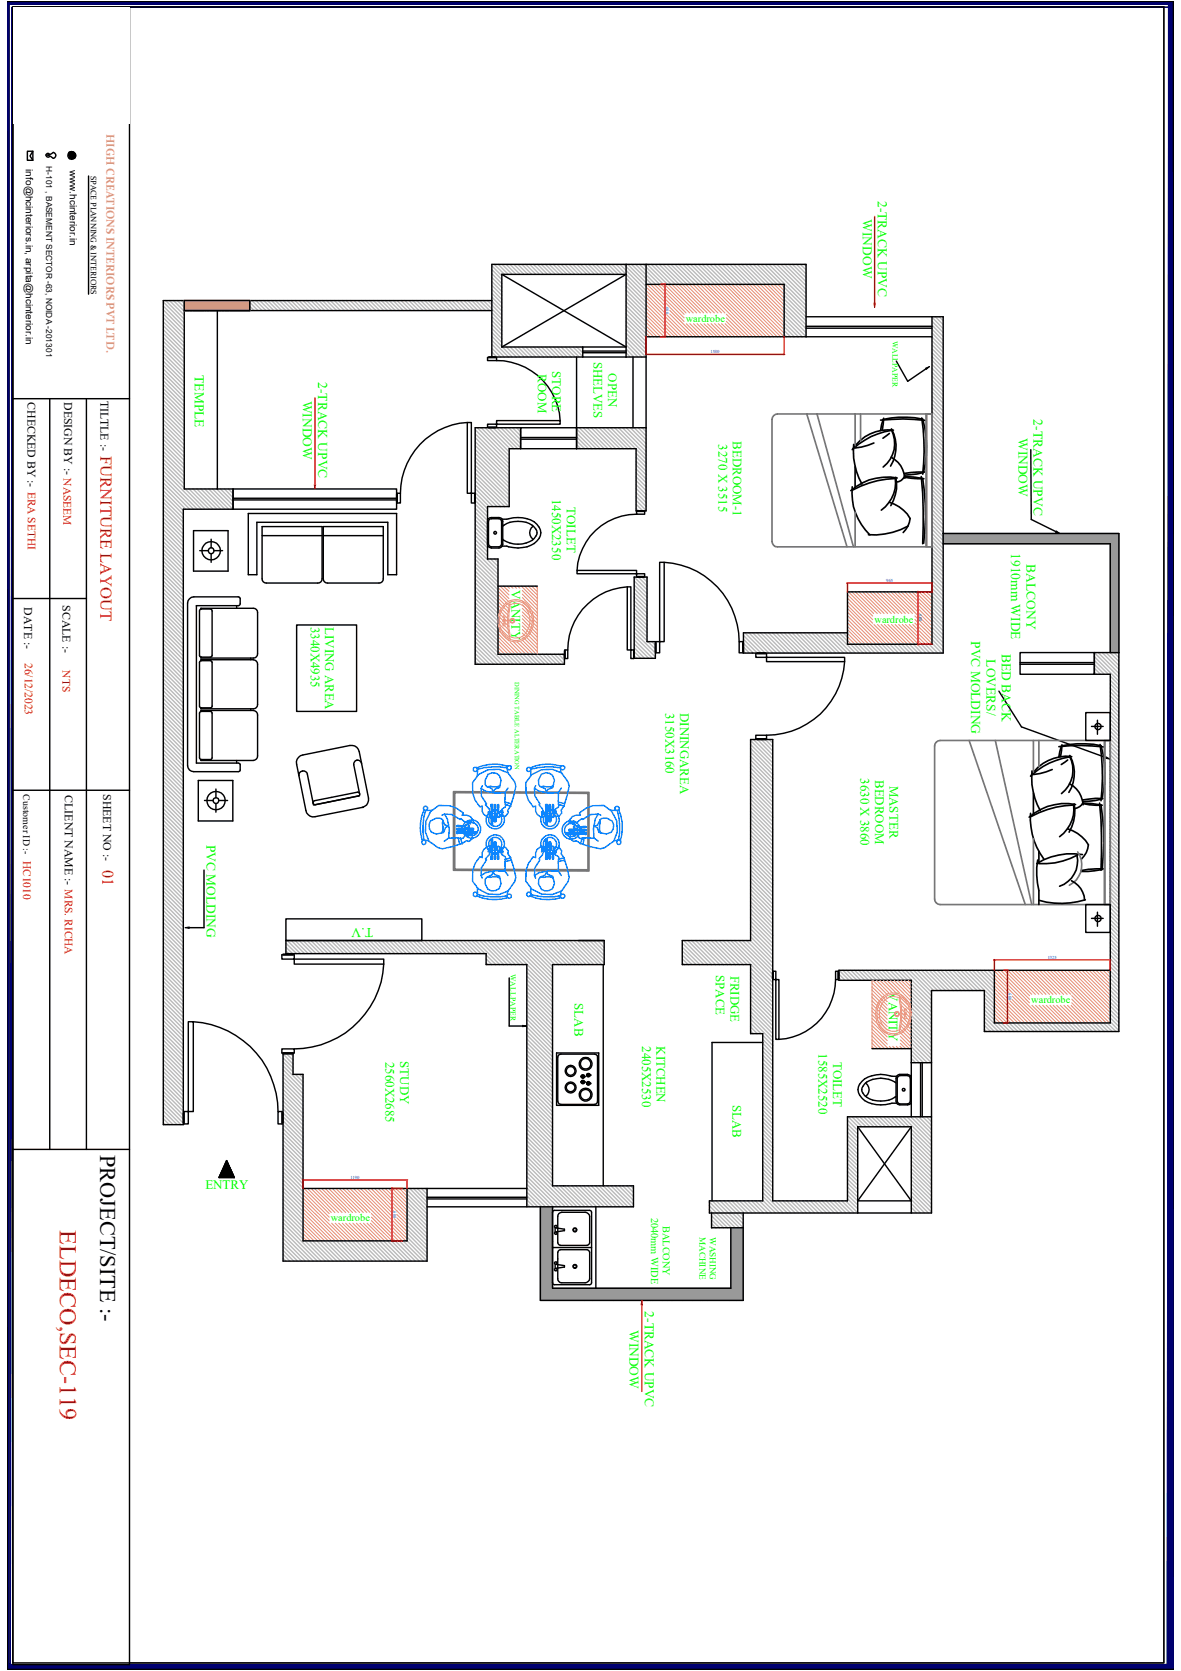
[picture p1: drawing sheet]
<svg xmlns="http://www.w3.org/2000/svg" width="210mm" height="297mm" viewBox="0 0 210 297" stroke-linecap="round" stroke-linejoin="round" font-family="sans-serif">
<defs><g id="words">
<text font-size="4.3" fill="#f00" x="10.7" y="218.7" transform="rotate(90 10.7 218.7)">ELDECO,SEC-119</text>
<text font-size="4" x="17.8" y="205.2" transform="rotate(90 17.8 205.2)">PROJECT/SITE :-</text>
<text font-size="3" fill="#f00" x="17.9" y="81" transform="rotate(90 17.9 81)">FURNITURE LAYOUT</text>
<text font-size="2.9" fill="#f00" x="18.2" y="154.7" transform="rotate(90 18.2 154.7)">01</text>
<g font-size="2.4" fill="#0f0">
<text x="156.1" y="35.7" transform="rotate(90 156.1 35.7)">2-TRACK UPVC</text>
<text x="153.4" y="38.9" transform="rotate(90 153.4 38.9)">WINDOW</text>
<text x="34.7" y="66.7" transform="rotate(90 34.7 66.7)">TEMPLE</text>
<text x="53.8" y="71.2" transform="rotate(90 53.8 71.2)">WINDOW</text>
<text x="56.6" y="67.9" transform="rotate(90 56.6 67.9)">2-TRACK UPVC</text>
<text x="181.1" y="77.8" transform="rotate(90 181.1 77.8)">WINDOW</text>
<text x="183.8" y="74.5" transform="rotate(90 183.8 74.5)">2-TRACK UPVC</text>
<text x="179.8" y="98.3" transform="rotate(90 179.8 98.3)">1910mm WIDE</text>
<text x="182.5" y="100.3" transform="rotate(90 182.5 100.3)">BALCONY</text>
<text x="172.7" y="114" transform="rotate(90 172.7 114)">PVC MOLDING</text>
<text x="175.4" y="117.2" transform="rotate(90 175.4 117.2)">LOVERS/</text>
<text x="178.1" y="116.2" transform="rotate(90 178.1 116.2)">BED BACK</text>
<text x="36.7" y="150.1" transform="rotate(90 36.7 150.1)">PVC MOLDING</text>
<text x="66.3" y="164.9" transform="rotate(-180 66.3 164.9)">T.V</text>
<text x="114.7" y="233.1" transform="rotate(90 114.7 233.1)">2-TRACK UPVC</text>
<text x="112" y="236.3" transform="rotate(90 112 236.3)">WINDOW</text>
</g>
<g font-size="2.3" fill="#0f0">
<text x="98.2" y="66" transform="rotate(90 98.2 66)">STORE</text>
<text x="105.5" y="64.3" transform="rotate(90 105.5 64.3)">SHELVES</text>
<text x="95.6" y="66.5" transform="rotate(90 95.6 66.5)">ROOM</text>
<text x="108.1" y="66.3" transform="rotate(90 108.1 66.3)">OPEN</text>
<text x="127.8" y="79" transform="rotate(90 127.8 79)">3270 X 3515</text>
<text x="130.3" y="78.4" transform="rotate(90 130.3 78.4)">BEDROOM-1</text>
<text x="98.2" y="88.7" transform="rotate(90 98.2 88.7)">1450X2350</text>
<text x="100.8" y="90.2" transform="rotate(90 100.8 90.2)">TOILET</text>
<text x="90.9" y="104.9" transform="rotate(90 90.9 104.9)">VANITY</text>
<text x="55.2" y="111.4" transform="rotate(90 55.2 111.4)">3340X4935</text>
<text x="57.8" y="111.4" transform="rotate(90 57.8 111.4)">LIVING AREA</text>
<text x="118.4" y="126.7" transform="rotate(90 118.4 126.7)">3150X3160</text>
<text x="120.9" y="126.7" transform="rotate(90 120.9 126.7)">DININGAREA</text>
<text x="153" y="138.3" transform="rotate(90 153 138.3)">3630 X 3860</text>
<text x="155.6" y="138.6" transform="rotate(90 155.6 138.6)">BEDROOM</text>
<text x="158.2" y="139.7" transform="rotate(90 158.2 139.7)">MASTER</text>
<text x="127.3" y="173.3" transform="rotate(90 127.3 173.3)">SPACE</text>
<text x="129.9" y="173.4" transform="rotate(90 129.9 173.4)">FRIDGE</text>
<text x="102.2" y="178.3" transform="rotate(90 102.2 178.3)">SLAB</text>
<text x="158.1" y="176.4" transform="rotate(90 158.1 176.4)">VANITY</text>
<text x="114.2" y="185.9" transform="rotate(90 114.2 185.9)">2405X2530</text>
<text x="116.8" y="186" transform="rotate(90 116.8 186)">KITCHEN</text>
<text x="68.6" y="188.7" transform="rotate(90 68.6 188.7)">2560X2685</text>
<text x="71.2" y="188.6" transform="rotate(90 71.2 188.6)">STUDY</text>
<text x="145.5" y="187.2" transform="rotate(90 145.5 187.2)">1585X2520</text>
<text x="148.2" y="188.7" transform="rotate(90 148.2 188.7)">TOILET</text>
<text x="130.3" y="196.4" transform="rotate(90 130.3 196.4)">SLAB</text>
<text x="36.5" y="211.4">ENTRY</text>
</g>
<g font-size="2.1">
<text x="4.9" y="71.5" transform="rotate(90 4.9 71.5)">CHECKED BY :- ERA SETHI</text>
<text x="11.4" y="71.5" transform="rotate(90 11.4 71.5)">DESIGN BY :- NASEEM</text>
<text x="17.9" y="71.2" transform="rotate(90 17.9 71.2)">TILTLE :-</text>
<text x="4.3" y="107.9" transform="rotate(90 4.3 107.9)">DATE :-</text>
<text x="11.1" y="107.6" transform="rotate(90 11.1 107.6)">SCALE :-</text>
<text x="11.5" y="141.4" transform="rotate(90 11.5 141.4)">CLIENT NAME :- MRS. RICHA</text>
<text x="18.4" y="141.2" transform="rotate(90 18.4 141.2)">SHEET NO :-</text>
</g>
<text font-size="2" fill="#dda56e" x="18.9" y="23.8" transform="rotate(90 18.9 23.8)">HIGH CREATIONS INTERIORS PVT LTD.</text>
<g font-size="2" fill="#f00">
<text x="4.4" y="117.9" transform="rotate(90 4.4 117.9)">26/12/2023</text>
<text x="11.1" y="119.2" transform="rotate(90 11.1 119.2)">NTS</text>
<text x="4.1" y="153" transform="rotate(90 4.1 153)">HC1010</text>
</g>
<g font-size="1.8">
<text x="4.6" y="30.1" transform="rotate(90 4.6 30.1)">info@hcinteriors.in, arpita@hcinterior.in</text>
<text x="12.4" y="30.1" transform="rotate(90 12.4 30.1)">www.hcinterior.in</text>
<text x="4.1" y="141.2" transform="rotate(90 4.1 141.2)">Customer ID :-</text>
</g>
<g font-size="1.8" fill="#0f0">
<text x="122" y="57.2">wardrobe</text>
<text x="155.5" y="110.7">wardrobe</text>
<text x="183.4" y="178.4">wardrobe</text>
<text x="58.8" y="217.1">wardrobe</text>
<text x="115.8" y="216.5" transform="rotate(90 115.8 216.5)">2040mm WIDE</text>
<text x="117.9" y="217.9" transform="rotate(90 117.9 217.9)">BALCONY</text>
</g>
<g font-size="1.6" fill="#0f0">
<text x="124.4" y="219.9" transform="rotate(90 124.4 219.9)">MACHINE</text>
<text x="126.2" y="219.9" transform="rotate(90 126.2 219.9)">WASHING</text>
</g>
<text font-size="1.5" x="8.2" y="29.5" transform="rotate(90 8.2 29.5)">H-101 , BASEMENT SECTOR -63, NOIDA -201301</text>
<text font-size="1.4" x="16.1" y="31.3" transform="rotate(90 16.1 31.3)">SPACE PLANNING &amp; INTERIORS</text>
<g font-size="1.4" fill="#0f0">
<text x="158.7" y="60.6" transform="rotate(90 158.7 60.6)">WALLPAPER</text>
<text x="90.8" y="173.1" transform="rotate(90 90.8 173.1)">WALLPAPER</text>
</g>
<text font-size="1.1" fill="#0f0" x="91.5" y="121.2" transform="rotate(90 91.5 121.2)">DINING TABLE ALTERATION</text>
<g font-size=".8" fill="#00f">
<text x="118.4" y="54.6" transform="rotate(90 118.4 54.6)">600</text>
<text x="126.3" y="62.8">1580</text>
<text x="157.6" y="103.5">965</text>
<text x="163.4" y="109.2" transform="rotate(90 163.4 109.2)">600</text>
<text x="186.3" y="170.4">1325</text>
<text x="179.3" y="176.5" transform="rotate(90 179.3 176.5)">600</text>
<text x="62.3" y="209.6">1190</text>
<text x="69.9" y="215.3" transform="rotate(90 69.9 215.3)">600</text>
</g>
</g></defs>
<g fill="none" stroke="#bababa" stroke-width=".25">
<path d="M29 53.7l3.8 3.7M29 54.4l3.8 3.7M29 55.1l3.8 3.7M29 55.8l3.8 3.7M29 56.5l3.8 3.7M29 57.2l3.8 3.7M29 57.9l3.8 3.7M29 58.6l3.8 3.7M29 59.3l3.8 3.7M29 60l3.8 3.7M29.5 53.4l3.3 3.3M30.1 53.4l2.7 2.6"/>
<path d="M30.9 53.4l1.9 1.9M31.5 53.4l1.3 1.2M32.3 53.4l.5 .5M44.4 53.7l1.5 1.5M44.4 54.4l.8 .8M44.4 55.1l.1 .1M44.8 53.4l1.8 1.8M45.5 53.4l1.8 1.8M46.2 53.4l1.8 1.8M46.9 53.4l1.8 1.8M47.6 53.4l1.8 1.8M48.3 53.4l1.8 1.8"/>
<path d="M49 53.4l1.8 1.8M49.7 53.4l1.8 1.8M50.4 53.4l1.8 1.8M51.1 53.4l1.8 1.8M51.8 53.4l1.8 1.8M52.5 53.4l1.8 1.8M53.2 53.4l1.7 1.8M53.9 53.4l1.8 1.8M54.6 53.4l1.7 1.8M55.3 53.4l1.8 1.8M56 53.4l1.7 1.8M56.7 53.4l1.8 1.8"/>
<path d="M57.4 53.4l1.7 1.8M58.1 53.4l1.8 1.8M58.8 53.4l1.7 1.8M59.5 53.4l1.8 1.8M60.2 53.4l1.7 1.8M60.9 53.4l1.8 1.8M61.6 53.4l1.7 1.8M62.3 53.4l1.8 1.8M62.9 53.4l1.8 1.8M63.7 53.4l1.7 1.8M64.3 53.4l1.8 1.8M65 53.4l1.8 1.8"/>
<path d="M65.7 53.4l1.8 1.8M66.4 53.4l1.8 1.8M67.1 53.4l1.8 1.8M67.8 53.4l1.8 1.8M68.5 53.4l1.8 1.8M69.2 53.4l1.8 1.8M69.9 53.4l1.8 1.8M70.6 53.4l1.8 1.8M71.3 53.4l1.8 1.8M72 53.4l1.8 1.8M72.7 53.4l1.8 1.8M73.4 53.4l1.8 1.8"/>
<path d="M74.1 53.4l1.8 1.8M74.8 53.4l1.8 1.8M75.5 53.4l1.8 1.8M76.2 53.4l1.8 1.8M76.9 53.4l1.8 1.8M77.6 53.4l1.8 1.8M78.3 53.4l1.8 1.8M79 53.4l1.8 1.8M79.7 53.4l1.8 1.8M80.4 53.4l1.8 1.8M81.1 53.4l1.8 1.8M81.8 53.4l1.8 1.8"/>
<path d="M82.5 53.4l1.8 1.8M83.2 53.4l1.8 1.8M83.9 53.4l1.8 1.8M84.6 53.4l1.8 1.8M85.3 53.4l1.8 1.8M86 53.4l3.2 3.3M86.7 53.4l2.5 2.6M87.4 53.4l1.8 1.9M87.5 47.2l1.7 1.8M87.5 47.9l1.7 1.8M87.5 48.6l1.7 1.8M87.5 49.3l1.7 1.8"/>
<path d="M87.5 50l1.7 1.8M87.5 50.7l1.7 1.8M87.5 51.4l1.7 1.8M87.5 52.1l1.7 1.8M87.5 52.8l1.7 1.8M87.5 55.6l1.7 1.8M87.5 56.3l1.7 1.8M87.5 57.7l1.7 1.8M87.5 59.1l1.7 1.8M87.5 57l1.7 1.8M87.5 58.4l1.7 1.8M87.5 59.8l1.7 1.8"/>
<path d="M87.9 47l1.8 1.8M88.6 47l1.8 1.8M89.3 47l1.8 1.8M90 47l1.8 1.8M90.7 47l1.8 1.8M91.4 47l1.8 1.8M92.1 47l1.8 1.8M92.8 47l1.8 1.8M93.5 47l1.8 1.8M94.2 47l1.8 1.8M94.9 47l1.8 1.8M95.6 47l1.8 1.8"/>
<path d="M96.3 47l1.8 1.8M97 47l1.8 1.8M97.7 47l1.8 1.8M98.4 47l1.8 1.8M99.1 47l1.7 1.8M99.8 47l1.8 1.8M100.5 47l1.7 1.8M101.2 47l1.8 1.8M101.9 47l1.7 1.8M102.6 47l1.8 1.8M103.3 47l1.7 1.8M104 47l1.7 1.8"/>
<path d="M104.6 47l1.8 1.8M105.4 47l1.7 1.8M106 47l1.8 1.8M106.8 47l1.7 1.8M107.4 47l1.8 1.8M108.2 47l1.7 1.8M108.8 47l1.8 1.8M109.6 47l5.3 5.3M110.2 47l4.7 4.6M110.9 47l4 3.9M111.3 50.2l3.6 3.5M111.3 51.6l3.6 3.5"/>
<path d="M111.3 53l3.6 3.5M111.3 53.6l3.6 3.6M111.3 54.4l3.6 3.5M111.3 56.4l3.6 3.6M111.3 57.8l3.6 3.6M111.3 59.2l3.6 3.6M111.3 49.4l3.6 3.6M111.3 50.8l3.6 3.6M111.3 52.2l3.6 3.6M111.3 55l3.6 3.6M111.3 55.8l3.6 3.5M111.3 57.1l3.6 3.6"/>
<path d="M111.3 58.5l3.6 3.6M111.3 59.9l3.6 3.6M111.6 47l3.6 3.5M112.3 47l3.6 3.5M113 47l3.6 3.5M113.7 47l3.6 3.5M114.4 47l3.6 3.5M115.1 47l3.6 3.5M115.8 47l3.6 3.5M116.5 47l3.6 3.5M117.2 47l3.6 3.5M117.9 47l3.6 3.5"/>
<path d="M118.6 47l3.6 3.5M119.3 47l3.6 3.5M120 47l3.6 3.5M120.7 47l3.6 3.5M121.4 47l3.6 3.5M122.1 47l3.6 3.5M122.8 47l3.6 3.5M123.5 47l3.6 3.5M124.2 47l3.6 3.5M124.9 47l3.6 3.5M125.6 47l3.6 3.5M126.3 47l3.6 3.5"/>
<path d="M127 47l3.6 3.5M127.7 47l3.6 3.5M128.4 47l3.6 3.5M129.1 47l3.6 3.5M129.8 47l3.5 3.5M130.5 47l3.6 3.5M131.2 47l3.5 3.5M131.9 47l3.5 3.5M132.6 47l3.5 3.5M133.3 47l3.5 3.5M134 47l3.5 3.5M134.7 47l3.5 3.5"/>
<path d="M135.3 47l3.6 3.5M136.1 47l7.2 7.3M136.7 47l6.6 6.6M137.5 47l5.8 5.9M138.1 47l5.2 5.2M138.9 47l4.4 4.5M139.4 51.8l3.9 3.9M139.4 53.8l3.9 3.9M139.4 55.2l3.9 3.9M139.4 51.1l3.9 3.8M139.4 52.5l3.9 3.8M139.4 53.2l3.9 3.8"/>
<path d="M139.4 54.6l3.9 3.8M139.4 56l3.9 3.8M139.4 56.6l3.3 3.3M139.4 57.4l2.6 2.5M139.4 58l1.9 1.9M139.4 58.8l1.2 1.1M139.4 59.4l.5 .5M139.5 47l3.8 3.8M140.3 47l3 3.1M140.9 47l2.4 2.4M141.6 47l1.7 1.7M142.3 47l1 1"/>
<path d="M143 47l.3 .3M165.7 56.4l2 2M165.7 57.1l2 2M165.7 57.8l2 2M165.7 58.5l2 2M165.7 59.2l2 2M165.7 59.9l2 2M166.3 56.3l1.4 1.4M167 56.3l.7 .7M167.7 56.3h.1M29 60.7l3.8 3.7M29 61.4l3.8 3.7"/>
<path d="M29 62.1l3.8 3.7M29 62.8l3.8 3.7M29 63.5l3.8 3.7M29 64.2l3.8 3.7M29 64.9l3.8 3.7M29 65.6l3.8 3.7M29 66.3l3.8 3.7M29 66.9l3.8 3.8M29 67.6l3.8 3.8M29 68.3l3.8 3.8M29 69l3.8 3.8M29 69.7l3.8 3.8"/>
<path d="M29 70.4l3.8 3.8M29 71.1l3.8 3.8M29 71.8l3.8 3.8M29 72.5l3.8 3.7M29 73.2l3.8 3.8M29 73.9l3.8 3.7M29 74.6l3.8 3.8M29 75.3l3.8 3.7M29 76l3.8 3.8M29 76.7l3.8 3.7M29 77.4l3.8 3.8M29 78.1l3.8 3.7"/>
<path d="M29 78.8l3.8 3.7M29 79.5l3.8 3.7M84.5 76.4l6.1 6M84.5 77.1l6.1 6M84.5 77.8l6.1 6M84.5 78.5l6.1 6M84.5 79.2l6.1 6M84.5 79.9l6.1 6M84.9 76l5.7 5.7M85.6 76l5 5M86.3 76l4.3 4.3M87 76l3.7 3.8"/>
<path d="M87.5 60.5l2.9 3M87.5 62.6l.8 .9M87.5 61.2l2.2 2.3M87.5 61.9l1.5 1.6M87.5 63.3l.1 .2M87.7 76l3.7 3.8M88.3 76l3.8 3.8M89.1 76l3.5 3.6M89.3 61.7l1.8 1.8M89.7 76l2.9 2.9M90 61.7l1.8 1.8M90.5 76l2.1 2.2"/>
<path d="M90.7 61.7l1.8 1.8M91.1 76l1.5 1.5M91.4 61.7l1.8 1.8M91.9 76l.7 .8M92.1 61.7l1.8 1.8M92.5 76l.1 .1M92.8 61.7l1.8 1.8M93.5 61.7l1.8 1.8M94.2 61.7l1.8 1.8M94.9 61.7l1.8 1.8M95.6 61.7l1.8 1.8M96.3 61.7l1.8 1.8"/>
<path d="M97 61.7l1.8 1.8M97.7 61.7l1.8 1.8M98.4 61.7l1.8 1.8M99.1 61.7l1.8 1.8M99.8 61.7l1.8 1.8M100.5 61.7l1.8 1.8M101.2 61.7l1.8 1.8M101.9 61.7l1.7 1.7M102.5 77l2.8 2.8M102.5 76.2l3.5 3.6M102.5 77.6l2.1 2.2M102.5 78.4l1.5 1.4"/>
<path d="M102.5 79l.8 .8M102.5 79.8h.1M102.6 61.7l1 1M103 76l3.7 3.8M103.3 61.7l.3 .3M103.7 76l3.7 3.8M104.4 76l3.7 3.8M105.1 76l3.7 3.8M105.8 76l3.7 3.8M106.5 76l3.7 3.8M107.2 76l3.7 3.8M107.9 76l3.7 3.8"/>
<path d="M108.6 76l3.7 3.8M109.3 76l3.7 3.8M110 76l4.9 4.9M110.7 76l4.2 4.3M111.3 60.6l2.8 2.9M111.3 61.3l2.2 2.2M111.3 62l1.4 1.5M111.3 62.7l.8 .8M111.3 63.4l.1 .1M111.4 76l3.5 3.5M112.1 76l2.8 2.9M112.8 76l2.1 2.1"/>
<path d="M113.1 79.8l1.8 1.8M113.5 76l1.4 1.5M114.2 76l.7 .8M114.9 76v.1M165.7 60.6l2 2M165.7 61.3l2 2M165.7 62l2 2M165.7 62.7l2 2M165.7 63.4l2 2M165.7 64.1l2 2M165.7 64.8l2 2M165.7 65.4l2 2.1"/>
<path d="M165.7 66.2l2 2M165.7 66.8l2 2.1M165.7 67.6l2 2M165.7 68.2l2 2.1M165.7 69l2 2M165.7 69.6l2 2.1M165.7 70.4l2 2M165.7 71l2 2.1M165.7 71.8l2 2M165.7 72.4l2 2.1M165.7 73.2l2 2M165.7 73.8l2 2.1"/>
<path d="M165.7 74.5l2 2M165.7 75.2l2 2.1M165.7 75.9l2 2M165.7 76.6l2 2.1M165.7 77.3l2 2M165.7 78l2 2.1M165.7 78.7l2 2M165.7 79.4l2 2M29 80.2l3.8 3.7M29 80.9l3.8 3.7M29 81.6l3.8 3.7M29 82.3l3.8 3.7"/>
<path d="M29 83l3.8 3.7M29 83.7l6.8 6.8M29 84.4l6.1 6.1M29 85.1l5.4 5.4M29 85.8l4.7 4.7M29 86.5l4 4M29 87.2l3.6 3.6M29 87.9l3.6 3.5M29 88.6l3.6 3.6M29 89.3l3.6 3.5M29 90l3.6 3.6M29 90.7l3.6 3.5"/>
<path d="M29 91.4l3.6 3.6M29 92.1l3.6 3.5M29 92.8l3.6 3.6M29 93.5l3.6 3.5M29 94.1l3.6 3.6M29 94.9l3.6 3.5M29 95.5l3.6 3.6M29 96.3l3.6 3.5M29 96.9l3.6 3.6M29 97.7l3.6 3.5M29 98.3l3.6 3.6M29 99.1l3.6 3.5"/>
<path d="M29 99.7l3.6 3.6M32.9 86.9l3.6 3.6M33.6 86.9l3.6 3.6M34.3 86.9l3.6 3.6M35 86.9l3.6 3.6M35.7 86.9l3.6 3.6M36.4 86.9l3.6 3.6M37.1 86.9l3.6 3.6M37.8 86.9l3.6 3.6M38.5 86.9l2.9 2.9M39.2 86.9l2.2 2.3M39.9 86.9l1.5 1.6"/>
<path d="M40.6 86.9l.8 .9M41.3 86.9l.1 .2M84.5 80.6l6.1 6M84.5 81.3l6.1 6M84.5 82l6.1 6M84.5 82.7l6.1 6M84.5 83.4l6.1 6M84.5 84.1l6 5.9M84.5 84.8l5.3 5.2M84.5 85.4l4.6 4.6M84.5 86.1l3.9 3.9M84.5 86.8l3.2 3.2"/>
<path d="M84.5 87.5l2.5 2.5M84.5 88.2l2.2 2.2M84.5 88.9l2.2 2.2M84.5 89.6l2.2 2.2M84.5 90.3l2.2 2.2M84.5 91l2.2 2.2M84.5 91.7l2.2 2.2M84.5 92.4l2.2 2.2M84.5 93.1l2.2 2.2M84.5 93.8l2.2 2.2M84.5 94.5l2.2 2.2M84.5 95.2l2.2 2.2"/>
<path d="M84.5 95.9l2.2 2.2M84.5 96.6l2.2 2.2M84.5 97.3l4.1 4M84.5 98l4.1 4.1M84.5 98.7l4.1 4M84.5 99.4l4.1 4.1M87.2 99.4l1.4 1.3M87.9 99.4l.7 .5M113.1 80.6l1.8 1.7M113.1 81.2l1.8 1.8M113.1 84l1.8 1.8M113.1 85.4l1.8 1.8"/>
<path d="M113.1 82l1.8 1.7M113.1 83.4l1.8 1.7M113.1 84.8l1.8 1.7M113.1 82.6l1.8 1.8M113.1 86.1l1.8 1.8M113.1 86.8l1.8 1.8M113.1 87.5l1.8 1.8M113.1 88.2l1.8 1.8M113.1 88.9l1.8 1.8M113.1 89.6l1.2 1.2M113.1 90.3l.5 .5M165.7 80.1l2 2"/>
<path d="M165.7 80.8l2 2M165.7 81.5l2 2M165.7 82.2l2 2M165.7 82.9l2 2M165.7 83.6l2 2M165.7 84.3l2 2M165.7 85l2 2M165.7 85.7l2 2M165.7 86.4l2 2M165.7 87.1l2 2M165.7 87.8l2 2M165.7 88.5l2 2"/>
<path d="M165.7 89.2l2 2M165.7 89.9l2 2M165.7 90.6l2 2M165.7 91.3l2 2M165.7 92l2 2M165.7 92.7l2 2M165.7 93.4l2 2M165.7 94.1l2 2M165.7 94.8l2 2M165.7 95.5l2 2M165.7 96.2l2 2M165.7 96.9l2 2"/>
<path d="M165.7 97.6l2 2M165.7 98.3l2 2M165.7 99l2 2M165.7 99.7l2 2M29 100.5l3.6 3.5M29 101.1l3.6 3.6M29 101.9l3.6 3.5M29 102.5l3.6 3.6M29 103.3l3.6 3.5M29 103.9l3.6 3.6M29 104.6l3.6 3.6M29 105.3l3.6 3.6"/>
<path d="M29 106l3.6 3.6M29 106.7l3.6 3.6M29 107.4l3.6 3.6M29 108.1l3.6 3.6M29 108.8l3.6 3.6M29 109.5l3.6 3.6M29 110.2l3.6 3.6M29 110.9l3.6 3.6M29 111.6l3.6 3.6M29 112.3l3.6 3.6M29 113l3.6 3.6M29 113.7l3.6 3.6"/>
<path d="M29 114.4l3.6 3.6M29 115.1l3.6 3.6M29 115.8l3.6 3.6M29 116.5l3.6 3.6M29 117.2l3.6 3.6M29 117.9l3.6 3.6M29 118.6l3.6 3.6M29 119.3l3.6 3.6M29 120l3.6 3.6M84.5 100.1l4.1 4M84.5 100.8l4.1 4.1M84.5 101.5l4.1 4"/>
<path d="M84.5 102.2l4.1 4.1M84.5 102.9l4.1 4M84.5 103.6l4.1 4.1M84.5 104.3l4.1 4M84.5 105l4.1 4.1M84.5 105.7l4.1 4M84.5 106.4l4.1 4M84.5 107.1l4.1 4M84.5 107.8l4.1 4M84.5 108.5l4.1 4M84.5 109.2l4.1 4M84.5 109.9l4.1 4"/>
<path d="M84.5 110.6l4.1 4M84.5 111.3l4.1 4M84.5 112l4.1 4M84.5 112.6l5.4 5.5M84.5 113.4l4.7 4.7M84.5 114l4 4.1M84.5 114.8l3.3 3.3M84.5 115.4l2.6 2.7M84.5 116.2l1.9 1.9M84.5 116.8l1.2 1.3M84.5 117.6l.5 .5M88.8 116.3l1.8 1.8"/>
<path d="M89.5 116.3l1.8 1.8M90.2 116.3l1.8 1.8M90.9 116.3l1.8 1.8M91.6 116.3l1.8 1.8M92.3 116.3l1.8 1.8M93 116.3l1.8 1.8M93.7 116.3l1.8 1.8M94.4 116.3l1.8 1.8M95.1 116.3l1.8 1.8M95.8 116.3l1.8 1.8M96.5 116.3l1.8 1.8M97.2 116.3l1.8 1.8"/>
<path d="M97.9 116.3l1.8 1.8M98.6 116.3l1.8 1.8M99.3 116.3l1.1 1M100 116.3l.4 .3M112.8 102.6l2.3 2.2M112.8 103.3l2.3 2.2M112.8 104l2.3 2.2M112.8 104.6l2.3 2.3M112.8 105.4l2.3 2.2M112.8 106l2.3 2.3M112.8 106.8l2.3 2.2M112.8 107.4l2.3 2.3"/>
<path d="M112.8 108.2l2.3 2.2M112.8 108.8l2.3 2.3M112.8 109.6l2.3 2.2M112.8 110.2l2.3 2.3M112.8 111l2.3 2.2M112.8 111.6l2.3 2.3M112.8 112.4l3.7 3.7M112.8 113l3.7 3.8M112.8 113.7l3.2 3.3M112.8 114.4l2.6 2.6M112.8 115.1l1.8 1.9M112.8 115.8l1.2 1.2"/>
<path d="M112.8 116.5l.4 .5M113.5 102.6l1.6 1.5M114.2 102.6l.9 .8M114.9 102.6l.2 .1M115.2 114l1.3 1.4M115.9 114l.6 .7M132.2 112.9l3.1 3.2M132.2 113.6l2.5 2.5M132.2 114.3l1.7 1.8M132.2 115l1.1 1.1M132.2 115.7l.3 .4M132.5 112.5l3.6 3.6"/>
<path d="M133.2 112.5l3.5 3.6M133.9 112.5l3.6 3.6M134.6 112.5l3.5 3.6M135.3 112.5l3.6 3.6M136 112.5l3.5 3.6M136.7 112.5l3.6 3.6M137.4 112.5l3.5 3.6M138 112.5l3.6 3.6M138.8 112.5l3.5 3.6M139.4 112.5l3.6 3.6M140.2 112.5l3.5 3.6M140.8 112.5l3.6 3.6"/>
<path d="M141.6 112.5l3.5 3.6M142.2 112.5l3.6 3.6M143 112.5l3.5 3.6M143.6 112.5l3.6 3.6M144.4 112.5l3.5 3.6M145 112.5l3.6 3.6M145.8 112.5l3.5 3.6M146.4 112.5l3.6 3.6M147.2 112.5l3.5 3.6M147.8 112.5l3.6 3.6M148.5 112.5l3.6 3.6M149.2 112.5l1.5 1.5"/>
<path d="M149.9 112.5l.8 .8M150.6 112.5l.1 .1M151.3 114.5l1.5 1.6M151.9 114.5l1.6 1.6M152.7 114.5l1.5 1.6M153.3 114.5l1.6 1.6M154.1 114.5l1.5 1.6M154.7 114.5l1.6 1.6M155.4 114.5l1.6 1.6M156.1 114.5l1.6 1.6M156.8 114.5l1.6 1.6M157.5 114.5l1.6 1.6"/>
<path d="M158.2 114.5l1.6 1.6M158.9 114.5l1.6 1.6M159.6 114.5l1.6 1.6M160.3 114.5l1.6 1.6M161 114.5l1.6 1.6M161.7 114.5l1.6 1.6M162.4 114.5l1.6 1.6M163.1 114.5l1.6 1.6M163.8 114.5l1.6 1.6M164.5 114.5l1.6 1.6M165.2 114.5l1.6 1.6M165.7 100.4l2 2"/>
<path d="M165.7 101l2 2.1M165.7 101.8l2 2M165.7 102.4l2 2.1M165.7 103.2l2 2M165.7 103.8l2 2.1M165.7 104.6l2 2M165.7 105.2l2 2.1M165.7 106l2 1.9M165.7 106.6l2 2.1M165.7 107.4l2 1.9M165.7 108l2 2.1M165.7 108.8l2 1.9"/>
<path d="M165.7 109.4l2 2.1M165.7 110.1l2 2M165.7 110.8l2 2.1M165.7 111.5l2 2M165.7 112.2l2 2.1M165.7 112.9l2 2M165.7 113.6l2 2.1M165.7 114.3l1.8 1.8M194.6 116l4.4 4.4M194.6 116.7l4.4 4.4M194.6 117.4l2.5 2.4M194.6 118.1l1.8 1.7"/>
<path d="M194.6 118.8l1.1 1M194.6 119.5l.4 .3M195.3 116l3.7 3.7M196 116l3 3M196.7 116l2.3 2.3M197.4 116l1.6 1.6M198.1 116l.9 .9M198.8 116l.2 .2M29 120.7l3.6 3.5M29 121.4l3.6 3.6M29 122.1l3.6 3.5M29 122.8l3.6 3.6"/>
<path d="M29 123.5l3.6 3.5M29 124.2l3.6 3.6M29 124.9l3.6 3.5M29 125.6l3.6 3.6M29 126.3l3.6 3.5M29 127l3.6 3.6M29 127.7l3.6 3.5M29 128.4l3.6 3.6M29 129.1l3.6 3.5M29 129.8l3.6 3.5M29 130.5l3.6 3.5M29 131.1l3.6 3.6"/>
<path d="M29 131.9l3.6 3.5M29 132.5l3.6 3.6M29 133.3l3.6 3.5M29 133.9l3.6 3.6M29 134.7l3.6 3.5M29 135.3l3.6 3.6M29 136.1l3.6 3.5M29 136.7l3.6 3.6M29 137.4l3.6 3.6M29 138.1l3.6 3.6M29 138.8l3.6 3.6M29 139.5l3.6 3.6"/>
<path d="M133.5 131.6l3.9 4M133.5 132.3l3.9 4M133.5 133l3.9 4M133.5 133.7l3.9 4M133.5 135.1l3.9 4M133.5 134.4l3.9 4M133.5 136.5l3.9 4M133.5 135.8l3.9 4M133.5 137.2l3.9 4M133.5 137.9l3.9 4M133.5 138.6l3.9 4M133.5 139.3l3.9 4"/>
<path d="M133.5 140l3.9 3.9M134 131.4l3.4 3.5M134.7 131.4l2.7 2.8M135.4 131.4l2 2.1M136.1 131.4l1.3 1.4M136.8 131.4l.6 .7M197.4 120.2l1.6 1.6M197.4 120.9l1.6 1.6M197.4 121.6l1.6 1.5M197.4 122.3l1.6 1.6M197.4 123l1.6 1.5M197.4 123.7l1.6 1.6"/>
<path d="M197.4 124.4l1.6 1.5M197.4 125.1l1.6 1.6M197.4 125.8l1.6 1.5M197.4 126.5l1.6 1.6M197.4 127.2l1.6 1.5M197.4 127.9l1.6 1.5M197.4 128.6l1.6 1.5M197.4 129.3l1.6 1.5M197.4 130l1.6 1.5M197.4 130.7l1.6 1.5M197.4 131.4l1.6 1.5M197.4 132.1l1.6 1.5"/>
<path d="M197.4 132.8l1.6 1.5M197.4 133.5l1.6 1.5M197.4 134.2l1.6 1.5M197.4 134.9l1.6 1.5M197.4 135.6l1.6 1.5M197.4 136.3l1.6 1.5M197.4 136.9l1.6 1.6M197.4 137.7l1.6 1.5M197.4 138.3l1.6 1.6M197.4 139.1l1.6 1.5M197.4 139.7l1.6 1.6M29 140.2l3.6 3.6"/>
<path d="M29 140.9l3.6 3.6M29 141.6l3.6 3.6M29 142.3l3.6 3.6M29 143l3.6 3.6M29 143.7l3.6 3.6M29 144.4l3.6 3.6M29 145.1l3.6 3.6M29 145.8l3.6 3.6M29 146.5l3.6 3.6M29 147.2l3.6 3.6M29 147.9l3.6 3.6M29 148.6l3.6 3.6"/>
<path d="M29 149.3l3.6 3.6M29 150l3.6 3.6M29 150.7l3.6 3.6M29 151.4l3.6 3.6M29 152.1l3.6 3.6M29 152.8l3.6 3.6M29 153.5l3.6 3.6M29 154.2l3.6 3.6M29 154.9l3.6 3.6M29 155.6l3.6 3.6M29 156.3l3.6 3.6M29 157l3.6 3.6"/>
<path d="M29 157.7l3.6 3.5M29 158.4l3.6 3.5M29 159.1l3.6 3.5M29 159.8l3.6 3.5M133.5 140.7l3.9 4M133.5 141.4l3.9 3.9M133.5 142.1l3.9 3.9M133.5 142.8l3.9 3.9M133.5 143.5l3.9 3.9M133.5 144.2l3.9 3.9M133.5 144.9l3.9 3.9M133.5 145.6l3.9 3.9"/>
<path d="M133.5 146.3l3.9 3.9M133.5 147l3.9 3.9M133.5 147.7l3.9 3.9M133.5 148.4l3.9 3.9M133.5 149.1l3.9 3.9M133.5 149.8l3.9 3.9M133.5 150.5l3.9 3.9M133.5 151.2l3.9 3.9M133.5 151.8l3.9 4M133.5 152.6l3.9 3.9M133.5 153.2l3.9 4M133.5 154l3.9 3.9"/>
<path d="M133.5 154.6l3.9 4M133.5 155.4l3.9 3.9M133.5 156l3.9 4M133.5 156.7l3.9 4M133.5 157.4l3.9 4M133.5 158.1l3.9 4M133.5 158.8l3.9 4M133.5 159.5l3.9 4M197.4 140.4l1.6 1.6M197.4 141.1l1.6 1.6M197.4 141.8l1.6 1.6M197.4 142.5l1.6 1.6"/>
<path d="M197.4 143.2l1.6 1.6M197.4 143.9l1.6 1.6M197.4 144.6l1.6 1.6M197.4 145.3l1.6 1.6M197.4 146l1.6 1.6M197.4 146.7l1.6 1.6M197.4 147.4l1.6 1.6M197.4 148.1l1.6 1.6M197.4 148.8l1.6 1.6M197.4 149.5l1.6 1.6M197.4 150.2l1.6 1.6M197.4 150.9l1.6 1.5"/>
<path d="M197.4 151.6l1.6 1.6M197.4 152.3l1.6 1.5M197.4 153l1.6 1.6M197.4 153.7l1.6 1.5M197.4 154.4l1.6 1.6M197.4 155.1l1.6 1.5M197.4 155.8l1.6 1.6M197.4 156.5l1.6 1.5M197.4 157.2l1.6 1.5M197.4 157.9l1.6 1.5M197.4 158.6l1.6 1.5M197.4 159.3l1.6 1.5"/>
<path d="M197.4 160l1.6 1.5M29 160.4l3.6 3.6M29 161.2l3.6 3.5M29 161.8l3.6 3.6M29 162.6l3.6 3.5M29 163.2l3.6 3.6M29 164l3.6 3.5M29 164.6l3.6 3.6M29 165.4l3.6 3.5M29 166l3.6 3.6M29 166.8l3.6 3.5M29 167.4l3.6 3.6"/>
<path d="M29 168.1l3.6 3.6M29 168.8l3.6 3.6M29 169.5l3.6 3.6M29 170.2l3.6 3.6M29 170.9l3.6 3.6M29 171.6l3.6 3.6M29 172.3l3.6 3.6M29 173l3.6 3.6M29 173.7l3.6 3.6M29 174.4l3.6 3.6M29 175.1l3.6 3.6M29 175.8l3.6 3.6"/>
<path d="M29 176.5l3.6 3.6M29 177.2l3.6 3.6M29 177.9l3.6 3.6M29 178.6l3.6 3.6M29 179.3l3.6 3.6M50.8 167.6l1.9 1.9M50.8 168.4l1.2 1.1M50.8 169l.6 .5M51.1 167.2l2.3 2.3M51.8 167.2l2.3 2.3M52.5 167.2l2.3 2.3M53.2 167.2l2.3 2.3"/>
<path d="M53.9 167.2l2.3 2.3M54.6 167.2l2.3 2.3M55.3 167.2l2.3 2.3M56 167.2l2.3 2.3M56.7 167.2l2.3 2.3M57.4 167.2l2.3 2.3M58.1 167.2l2.3 2.3M58.8 167.2l2.3 2.3M59.5 167.2l2.3 2.3M60.2 167.2l2.3 2.3M60.9 167.2l2.3 2.3M61.6 167.2l2.3 2.3"/>
<path d="M62.3 167.2l2.3 2.3M62.9 167.2l2.4 2.3M63.7 167.2l2.3 2.3M64.3 167.2l2.4 2.3M65.1 167.2l2.3 2.3M65.7 167.2l2.4 2.3M66.5 167.2l2.3 2.3M67.1 167.2l2.4 2.3M67.9 167.2l2.3 2.3M68.5 167.2l2.4 2.3M69.3 167.2l2.3 2.3M69.9 167.2l2.4 2.3"/>
<path d="M70.7 167.2l2.3 2.3M71.3 167.2l2.4 2.3M72.1 167.2l2.3 2.3M72.7 167.2l2.4 2.3M73.4 167.2l2.4 2.3M74.1 167.2l2.4 2.3M74.8 167.2l2.4 2.3M75.5 167.2l2.4 2.3M76.2 167.2l2.4 2.3M76.9 167.2l2.3 2.3M77.6 167.2l2.4 2.3M78.3 167.2l2.3 2.3"/>
<path d="M79 167.2l2.4 2.3M79.7 167.2l2.3 2.3M80.4 167.2l2.4 2.3M81.1 167.2l2.3 2.3M81.8 167.2l2.4 2.3M82.5 167.2l2.3 2.3M83.2 167.2l2.4 2.3M83.9 167.2l2.3 2.3M84.6 167.2l4.3 4.2M85.3 167.2l4.3 4.2M86 167.2l4.3 4.2M86.4 169.8l1.8 1.6"/>
<path d="M86.4 170.4l1.1 1M86.4 171.2l.4 .2M86.7 167.2l4.3 4.2M87.4 167.2l4.3 4.2M88.1 167.2l4.3 4.2M88.8 167.2l4.2 4.2M89.5 167.2l8.8 8.8M90.2 167.2l8.1 8.1M90.9 167.2l7.4 7.4M91.6 167.2l6.7 6.7M92.3 167.2l6 6M93 167.2l5.3 5.3"/>
<path d="M93.7 167.2l4.6 4.6M93.7 172.1l4.6 4.6M93.7 173.5l4.6 4.6M93.7 172.8l4.6 4.6M93.7 174.2l4.6 4.6M93.7 174.9l4.6 4.6M93.7 175.6l4.6 4.6M93.7 176.3l4.6 4.5M93.7 177.7l4.6 4.5M93.7 177l4.6 4.6M93.7 178.4l4.6 4.6M93.7 179.1l4.6 4.5"/>
<path d="M93.7 179.7l4.6 4.7M94.4 167.2l4.2 4.2M95.1 167.2l4.3 4.2M95.8 167.2l4.2 4.2M96.5 167.2l4.3 4.2M97.2 167.2l4.2 4.2M97.9 167.2l4.3 4.2M98.6 167.2l4.2 4.2M99.3 167.2l4.2 4.2M99.9 167.2l4.3 4.2M100.7 167.2l4.2 4.2M101.3 167.2l4.3 4.2"/>
<path d="M102.1 167.2l4.2 4.2M102.7 167.2l4.3 4.2M103.5 167.2l3.9 4M104.1 167.2l3.3 3.3M104.9 167.2l2.5 2.6M105.5 167.2l1.9 1.9M106.3 167.2l1.1 1.2M106.9 167.2l.5 .5M121.3 167.6l3.9 3.8M121.3 168.4l3.2 3M121.3 169l2.5 2.4M121.3 169.8l1.8 1.6"/>
<path d="M121.3 170.4l1.1 1M121.3 171.2l.4 .2M121.6 167.2l4.3 4.2M122.3 167.2l4.3 4.2M123 167.2l4.3 4.2M123.7 167.2l4.3 4.2M124.4 167.2l4.3 4.2M125.1 167.2l4.3 4.2M125.8 167.2l4.2 4.2M126.5 167.2l4.3 4.2M127.2 167.2l4.2 4.2M127.9 167.2l4.3 4.2"/>
<path d="M128.6 167.2l4.2 4.2M129.3 167.2l8.1 8.1M130 167.2l7.4 7.5M130.6 167.2l6.8 6.7M131.4 167.2l6 6M132 167.2l5.4 5.4M132.8 167.2l4.6 4.7M133.4 167.2l4 4M133.5 160.2l3.9 4M133.5 160.9l3.9 4M133.5 161.6l3.9 4M133.5 162.3l3.9 4"/>
<path d="M133.5 163l3.9 4M133.5 163.7l3.9 4M133.5 164.4l3.9 4M133.5 165.1l3.9 4M133.5 165.8l3.9 4M133.5 166.5l3.9 4M133.5 172.8l3.9 3.9M133.5 172.1l3.9 4M133.5 173.5l3.9 4M133.5 174.2l3.9 3.9M133.5 174.9l3.9 4M133.5 175.6l3.9 3.9"/>
<path d="M133.5 176.3l3.9 4M133.5 177l3.9 3.9M133.5 177.7l3.9 4M133.5 178.4l3.9 3.9M133.5 179.1l3.9 3.9M133.5 179.8l3.9 3.9M137.4 173.9v.1M149.2 173.1l1.1 1.1M149.2 173.8l.4 .4M149.2 172.5l1.8 1.7M149.9 172.5l1.8 1.7M150.6 172.5l1.8 1.7"/>
<path d="M151.3 172.5l1.8 1.7M152 172.5l1.8 1.7M152.7 172.5l1.8 1.7M153.4 172.5l1.8 1.7M154.1 172.5l1.8 1.7M154.8 172.5l1.8 1.7M155.5 172.5l1.8 1.7M156.2 172.5l1.8 1.7M156.9 172.5l1.8 1.7M157.6 172.5l1.8 1.7M158.3 172.5l1.8 1.7M159 172.5l1.8 1.7"/>
<path d="M159.7 172.5l1.8 1.7M160.4 172.5l5.3 5.3M161.1 172.5l4.6 4.5M161.8 172.5l3.9 3.9M162.1 174.9l3.6 3.5M162.1 175.6l3.6 3.6M162.1 176.3l3.6 3.5M162.1 177l3.6 3.6M162.1 177.7l3.6 3.5M162.1 178.4l3.6 3.5M162.1 179.1l3.6 3.5M162.1 179.7l3.6 3.6"/>
<path d="M162.5 172.5l3.5 3.6M163.2 172.5l3.6 3.6M163.9 172.5l3.5 3.6M164.5 172.5l3.6 3.6M165.3 172.5l3.5 3.6M165.9 172.5l3.6 3.6M166.7 172.5l3.5 3.6M167.3 172.5l3.6 3.6M168.1 172.5l3.5 3.6M168.7 172.5l3.6 3.6M169.5 172.5l3.5 3.6M170.1 172.5l3.6 3.6"/>
<path d="M170.9 172.5l3.5 3.6M171.5 172.5l5.3 5.3M172.3 172.5l4.5 4.6M172.9 172.5l3.9 3.9M173.7 172.5l3.1 3.2M174.3 172.5l2.5 2.5M175 172.5l1.8 1.8M175 177.4l1.8 1.8M175 176.7l1.8 1.8M175 178.1l1.8 1.8M175 178.8l1.8 1.8M175 179.5l1.8 1.8"/>
<path d="M175.7 172.5l1.1 1.1M176.4 172.5l.4 .4M197.4 160.7l1.6 1.5M197.4 161.4l1.6 1.5M197.4 162.1l1.6 1.5M197.4 162.8l1.6 1.5M197.4 163.5l1.6 1.5M197.4 164.2l1.6 1.5M197.4 164.8l1.6 1.6M197.4 165.6l1.6 1.5M197.4 166.2l1.6 1.6M197.4 167l1.6 1.5"/>
<path d="M197.4 167.6l1.6 1.6M197.4 168.4l1.6 1.5M197.4 169l1.6 1.6M197.4 169.8l1.6 1.5M197.4 170.4l1.6 1.6M197.4 171.2l1.6 1.5M197.4 171.8l1.6 1.6M197.4 172.6l1.6 1.5M197.4 173.2l1.6 1.6M197.4 173.9l1.6 1.6M197.4 174.6l1.6 1.6M197.4 175.3l1.6 1.6"/>
<path d="M197.4 176l1.6 1.6M197.4 176.7l1.6 1.6M197.4 177.4l1.6 1.6M197.4 178.1l1.6 1.6M197.4 178.8l1.6 1.6M197.4 179.5l1.6 1.6M29 180l3.6 3.6M29 180.7l3.6 3.6M29 181.4l3.6 3.6M29 182.1l3.6 3.6M29 182.8l3.6 3.6M29 183.5l3.6 3.6"/>
<path d="M29 184.2l3.6 3.5M29 184.9l3.6 3.6M29 185.6l3.6 3.5M29 186.3l3.6 3.6M29 187l3.6 3.5M29 187.7l3.6 3.6M29 188.4l3.6 3.5M29 189.1l3.6 3.6M29 189.8l3.6 3.5M29 190.5l3.6 3.6M29 191.2l3.6 3.5M29 191.9l3.6 3.6"/>
<path d="M29 192.6l3.6 3.5M29 193.3l3.6 3.5M29 194l3.6 3.5M29 194.6l3.6 3.6M29 195.4l3.6 3.5M29 196l3.6 3.6M29 196.8l3.2 3.1M29 197.4l2.5 2.5M29 198.2l1.8 1.7M29 198.8l1.1 1.1M29 199.6l.4 .3M50.3 187.3l1.8 1.8"/>
<path d="M50.3 188l1.8 1.8M50.3 188.7l1.8 1.8M50.3 192.2l3.6 3.6M50.3 197.8l3.6 3.6M50.3 189.4l3.6 3.6M50.3 190.1l3.6 3.6M50.3 190.8l3.6 3.6M50.3 191.5l3.6 3.6M50.3 192.9l3.6 3.6M50.3 193.6l3.6 3.6M50.3 194.3l3.6 3.6M50.3 195l3.6 3.6"/>
<path d="M50.3 195.7l3.6 3.6M50.3 196.4l3.6 3.6M50.3 197.1l3.6 3.6M50.3 198.5l3.6 3.6M50.3 199.2l3.6 3.6M50.3 199.9l3.6 3.6M51 187.3l1.1 1.1M51.7 187.3l.4 .4M52.5 191l1.4 1.3M53.3 191l.6 .6M93.7 180.5l4.6 4.5M93.7 181.1l4.6 4.7"/>
<path d="M93.7 181.9l4.6 4.5M93.7 182.5l4.6 4.7M93.7 183.3l4.6 4.5M93.7 183.9l4.6 4.6M93.7 184.7l4.6 4.5M93.7 185.3l4.6 4.6M93.7 186.1l4.6 4.5M93.7 186.7l4.6 4.6M93.7 187.5l4.6 4.5M93.7 188.1l4.6 4.6M93.7 188.8l4.6 4.6M93.7 189.5l4.6 4.6"/>
<path d="M93.7 190.2l4.6 4.6M93.7 190.9l4.6 4.6M93.7 191.6l4.6 4.6M93.7 192.3l4.6 4.6M93.7 193l4.6 4.6M93.7 193.7l4.6 4.6M93.7 194.4l4.6 4.6M93.7 195.1l4.6 4.6M93.7 195.8l4.6 4.6M93.7 196.5l4.6 4.6M93.7 197.2l4.6 4.6M93.7 197.9l4.6 4.6"/>
<path d="M93.7 198.6l4.6 4.6M93.7 199.3l4.6 4.6M93.7 200l4.6 4.6M133.5 180.5l3.9 3.9M133.5 181.1l3.9 4M133.5 181.9l1.8 1.8M133.5 182.5l1.2 1.2M133.5 183.3l.4 .4M135.6 184l1.8 1.8M135.6 184.7l1.8 1.8M135.6 185.4l1.8 1.8M135.6 186.1l1.8 1.8"/>
<path d="M135.6 186.8l1.8 1.8M135.6 187.5l1.8 1.8M135.6 188.2l1.8 1.8M135.6 188.9l1.8 1.8M135.6 189.6l1.8 1.8M135.6 190.3l1.8 1.8M135.6 191l1.8 1.8M135.6 191.7l1.8 1.8M135.6 192.4l1.8 1.8M135.6 193.1l1.8 1.8M135.6 193.8l1.8 1.8M135.6 194.5l1.8 1.8"/>
<path d="M135.6 195.2l1.8 1.8M135.6 195.9l1.8 1.8M135.6 196.6l1.8 1.8M135.6 197.3l1.8 1.8M135.6 198l1.8 1.8M135.6 198.7l1.8 1.8M135.6 199.4l1.8 1.8M150.7 199.1l1.8 1.8M150.7 199.8l1.8 1.8M150.8 198.5l1.8 1.8M151.5 198.5l1.8 1.8M152.2 198.5l1.8 1.8"/>
<path d="M152.9 198.5l1.8 1.8M153.6 198.5l1.8 1.8M154.3 198.5l1.8 1.8M155 198.5l1.8 1.8M155.7 198.5l1.8 1.8M156.4 198.5l1.8 1.8M157.1 198.5l1.8 1.8M157.8 198.5l1.8 1.8M158.5 198.5l1.8 1.8M159.2 198.5l1.8 1.8M159.9 198.5l1.8 1.8M160.6 198.5l5.1 5.1"/>
<path d="M161.3 198.5l4.4 4.4M162 198.5l3.7 3.7M162.1 180.5l3.6 3.5M162.1 181.1l3.6 3.6M162.1 181.9l3.6 3.5M162.1 182.5l3.6 3.6M162.1 183.3l3.6 3.5M162.1 183.9l3.6 3.6M162.1 184.7l3.6 3.5M162.1 185.3l3.5 3.6M162.1 186.1l2.8 2.8M162.1 186.7l2.1 2.2"/>
<path d="M162.1 187.4l1.4 1.5M162.1 188.1l.7 .8M162.1 188.8v.1M162.7 198.5l3 3M163.4 198.5l2.3 2.3M164.1 198.5l1.6 1.6M164.8 198.5l.9 .9M165.5 198.5l.2 .2M175 180.2l3.2 3.1M175 180.8l2.5 2.5M175 181.6l1.8 1.7M175 182.2l1.1 1.1"/>
<path d="M175 183l.4 .3M177.4 181.8l1.5 1.5M178.1 181.8l1.5 1.5M178.8 181.8l1.5 1.5M179.5 181.8l1.5 1.5M180.2 181.8l1.5 1.5M180.8 181.8l1.6 1.5M181.6 181.8l1.5 1.5M182.2 181.8l1.6 1.5M183 181.8l1.5 1.5M183.6 181.8l1.6 1.5M184.4 181.8l1.5 1.5"/>
<path d="M185 181.8l1.6 1.5M185.8 181.8l1.5 1.5M186.4 181.8l1.6 1.5M187.2 181.8l1.5 1.5M187.8 181.8l1.6 1.5M188.6 181.8l1.5 1.5M189.2 181.8l1.6 1.5M189.9 181.8l1.6 1.5M190.6 181.8l1.6 1.5M191.3 181.8l1.6 1.5M192 181.8l1.6 1.5M192.7 181.8l1.6 1.5"/>
<path d="M193.4 181.8l1.6 1.5M194.1 181.8l1.6 1.5M194.8 181.8l1.6 1.5M195.5 181.8l1.6 1.5M196.2 181.8l1.6 1.5M196.9 181.8l1.6 1.5M197.4 180.2l1.6 1.6M197.4 180.9l1.6 1.6M197.4 181.6l1.6 1.6M50.3 203.4l3.6 3.6M50.3 200.6l3.6 3.6M50.3 201.3l3.6 3.6"/>
<path d="M50.3 202l3.6 3.6M50.3 202.7l3.6 3.5M50.3 204.1l3.6 3.5M50.3 204.8l3.6 3.6M50.3 205.5l3.6 3.5M50.3 206.2l3.6 3.6M50.3 206.9l3.6 3.5M50.3 207.6l3.6 3.6M50.3 208.3l3.6 3.5M50.3 209l3.6 3.6M50.3 209.7l3.6 3.5M50.3 210.4l3.6 3.6"/>
<path d="M50.3 211.1l3.6 3.5M50.3 211.8l3.6 3.5M50.3 212.5l3.6 3.5M50.3 213.1l3.6 3.6M50.3 213.9l3.6 3.5M50.3 214.5l3.6 3.6M50.3 215.3l3.6 3.5M50.3 215.9l3.6 3.6M50.3 216.7l3.6 3.5M50.3 217.3l6.8 6.9M50.3 218.1l6.1 6.1M50.3 218.7l5.4 5.5"/>
<path d="M50.3 219.5l4.7 4.7M72.4 211.5l3.5 3.6M72.4 212.2l3.5 3.6M72.4 212.9l3.5 3.6M72.4 213.6l3.5 3.6M72.4 214.3l3.5 3.6M72.4 215l3.5 3.6M72.4 215.7l3.5 3.6M72.4 216.4l3.5 3.6M72.4 217.1l3.5 3.5M72.4 217.8l3.5 3.6M72.4 218.5l3.5 3.5"/>
<path d="M72.4 219.2l3.5 3.6M72.4 219.9l3.5 3.5M72.9 211.2l3 3.2M73.5 211.2l2.4 2.5M74.2 211.2l1.7 1.8M74.9 211.2l1 1.1M75.6 211.2l.3 .4M93.7 200.7l4.6 4.6M93.7 201.4l4.6 4.6M93.7 202.1l4.6 4.6M93.7 202.8l4.6 4.6M93.7 203.5l4.6 4.6"/>
<path d="M93.7 204.2l4.6 4.6M93.7 204.9l4.6 4.6M93.7 205.6l4.6 4.6M93.7 206.3l8.2 8.2M93.7 207l7.5 7.5M93.7 207.7l6.8 6.8M93.7 208.4l6.1 6.1M93.7 209.1l5.4 5.4M93.7 209.8l4.7 4.7M93.7 210.5l4 4M93.7 211.2l3.3 3.3M93.7 211.9l2.7 2.6"/>
<path d="M93.7 212.6l1.9 1.9M93.7 213.3l1.3 1.2M93.7 214l.5 .5M98.9 210.8l3.7 3.7M99.6 210.8l3.7 3.7M100.3 210.8l3.7 3.7M101 210.8l3.7 3.7M101.7 210.8l3.7 3.7M102.4 210.8l3.7 3.7M103.1 210.8l3.7 3.7M103.8 210.8l3.7 3.7M104.5 210.8l3.7 3.7"/>
<path d="M105.2 210.8l3.7 3.7M105.9 210.8l3.7 3.7M106.6 210.8l3.7 3.7M107.3 210.8l3.7 3.7M107.9 210.8l3.8 3.7M108.7 210.8l3.7 3.7M109.3 210.8l3.3 3.3M110.1 210.8l2.5 2.6M110.7 210.8l1.9 1.9M111.5 210.8l1.1 1.2M112.1 210.8l.5 .5M126.2 213.7l4.6 4.5"/>
<path d="M126.2 214.3l3.9 3.9M126.2 215.1l3.2 3.1M126.5 216.1l2.2 2.1M126.5 216.8l1.5 1.4M126.5 217.5l.8 .7M126.5 218.2h.1M126.7 213.4l4.8 4.8M127.3 213.4l4.9 4.8M128.1 213.4l4.1 4.1M128.7 213.4l3.5 3.4M129.5 213.4l2.7 2.7M130.1 213.4l2.2 2.2"/>
<path d="M130.9 213.4l2.1 2.2M131.5 213.4l2.2 2.2M132.2 213.4l2.2 2.2M132.9 213.4l2.2 2.2M133.6 213.4l2.2 2.2M134.3 213.4l2.2 2.2M135 213.4l2.2 2.2M135.6 200.1l1.8 1.8M135.6 200.8l1.8 1.8M135.6 201.5l1.8 1.8M135.6 202.2l1.8 1.8M135.6 202.9l1.8 1.8"/>
<path d="M135.6 203.6l1.8 1.8M135.6 204.3l1.8 1.8M135.6 205l1.8 1.8M135.6 205.7l1.8 1.8M135.6 206.4l1.8 1.8M135.6 207.1l1.8 1.8M135.6 207.8l1.8 1.7M135.6 208.4l1.8 1.9M135.6 209.2l1.8 1.7M135.6 209.8l1.8 1.9M135.6 210.6l1.8 1.7M135.6 211.2l1.8 1.8"/>
<path d="M135.6 212l3.7 3.6M135.6 212.6l3 3M135.6 213.4l2.3 2.2M137.8 213.4l2.2 2.2M138.5 213.4l2.2 2.2M139.2 213.4l2.2 2.2M139.9 213.4l2.2 2.2M140.6 213.4l2.2 2.2M141.3 213.4l2.2 2.2M142 213.4l2.2 2.2M142.7 213.4l2.2 2.2M143.4 213.4l2.2 2.2"/>
<path d="M144.1 213.4l2.2 2.2M144.8 213.4l2.2 2.2M145.5 213.4l2.2 2.2M146.2 213.4l2.2 2.2M146.9 213.4l2.2 2.2M147.6 213.4l2.2 2.2M148.3 213.4l2.2 2.2M149 213.4l2.2 2.2M149.7 213.4l2.1 2.2M150.4 213.4l2.1 2.2M150.7 200.5l1.8 1.8M150.7 203.3l1.8 1.8"/>
<path d="M150.7 201.2l1.8 1.8M150.7 201.9l1.8 1.8M150.7 202.6l1.8 1.8M150.7 204l1.8 1.8M150.7 204.7l1.8 1.8M150.7 205.4l1.8 1.8M150.7 206.1l1.8 1.8M150.7 206.8l1.8 1.8M150.7 207.5l1.8 1.8M150.7 208.2l1.8 1.8M150.7 208.9l1.8 1.8M150.7 209.6l1.8 1.8"/>
<path d="M150.7 210.3l1.8 1.7M150.7 211l1.8 1.8M150.7 211.7l1.8 1.7M150.7 212.4l1.8 1.8M150.7 213.1l1.8 1.7M162.1 200.7l3.6 3.6M162.1 201.4l3.6 3.6M162.1 202.1l3.6 3.6M162.1 202.8l3.6 3.6M162.1 203.5l3.6 3.6M162.1 204.2l3.6 3.6M162.1 204.9l3.6 3.5"/>
<path d="M162.1 205.6l3.6 3.6M162.1 206.3l3.6 3.5M162.1 207l3.6 3.6M162.1 207.7l3.6 3.5M162.1 208.4l3.6 3.5M162.1 209.1l3.6 3.5M162.1 209.8l3.6 3.5M162.1 210.4l3.6 3.6M162.1 211.8l3.6 3.6M162.1 211.2l3.6 3.5M162.1 213.2l2.3 2.4M162.1 212.6l3 3"/>
<path d="M162.1 214l1.6 1.6M162.1 214.6l.9 1M162.1 215.3l.2 .3M50.3 220.1l4 4.1M50.3 220.9l3.3 3.3M50.3 221.5l2.6 2.7M50.3 222.2l1.9 2M50.3 222.9l1.2 1.3M50.3 223.6l.5 .6M54.2 220.6l3.6 3.6M54.9 220.6l3.6 3.6M55.6 220.6l3.6 3.6"/>
<path d="M56.3 220.6l3.6 3.6M57 220.6l3.6 3.6M57.7 220.6l3.6 3.6M58.4 220.6l3.6 3.6M59.1 220.6l3.6 3.6M59.8 220.6l3.6 3.6M60.5 220.6l3.6 3.6M61.2 220.6l3.6 3.6M61.9 220.6l3.6 3.6M62.6 220.6l3.6 3.6M63.3 220.6l3.6 3.6M64 220.6l3.6 3.6"/>
<path d="M64.7 220.6l3.6 3.6M65.4 220.6l3.6 3.6M66.1 220.6l3.6 3.6M66.8 220.6l3.6 3.6M67.5 220.6l3.6 3.6M68.2 220.6l3.6 3.6M68.9 220.6l3.6 3.6M69.6 220.6l3.6 3.6M70.3 220.6l3.6 3.6M71 220.6l3.5 3.6M71.7 220.6l3.6 3.6M72.4 220.6l3.5 3.6"/>
</g>
<g fill="none" stroke="#000" stroke-width=".25">
<path d="M1.3 .3h207.4l.1 129.3M1.6 .8h206.2v295.1h-206.2zM2.3 1.2h204.7v294.4h-204.7zM2.3 1.2h20.7v294.7h-20.7zM4.9 26.9h.9v1.6h-.9zM5.8 26.9l-.5 .8 .5 .8M8.5 27.6l1-.5a.53 .53 0 0 1 .4 .5 .53 .53 0 0 1-.4 .6zM8.8 27.3h-.4l-.2 .3 .2 .3h.4M13.3 28l-.3-.1 .2-.3-.3 .2-.1-.2 .1-.2 .1 .1-.1 .3h-.3v-.5l.2-.1 .1 .1h-.4l.3 .6 .5 .2-.5-.1 .3-.3h.2l-.1-.5-.3-.1 .3 .2h-.3l.2 .3h.2v.4l-.6 .2-.2-.3 .3-.3-.4-.1 .1-.4h.2v.1l-.5 .4 .1 .2h.3l.4 .4 .5-.5-.1-.4h-.3l-.1-.3-.1 .1-.2-.2-.4 .2 .1 .2-.2-.1 .2 .6-.1 .4 .4-.3 .2 .2M15.7 31.3v21M32.8 53.4h11.6v1.8h-11.6zM38.7 55.2v31.7"/>
<path d="M44.4 53.4v1.8M87.5 53.4h-58.5v146.5h3.6v-109.4h8.8v-3.6h-8.6v-31.7h54.7M89.2 48.8h22.1l-22.1 12.9M89.2 48.8v12.9M89.2 48.8l22.1 12.9h-22.1M111.3 47v16.5M114.9 59.9h50.8M114.9 50.5h24.5v9.4M114.9 47v43.8h-1.8v-11h-10.6v-16.3M143.3 56.3h24.4v59.8h-35.5v-3.6h18.5M143.3 59.9v-12.9h-55.8v16.5h27.4M143.3 58.3h22.4"/>
<path d="M143.3 58h22.4M165.7 56.3v58.2h-15v-9.3h15M2.3 70.9h20.7M8.8 70.9v133.4M15.4 70.9v133.4M83.1 75.1h.7v14.3h.6v-1.7h-1.3zM83.1 75.1a12.6 12.6 0 0 0-11.9 12.6M84.5 76h8.1v3.8h-2v10.2h-3.9v9.4h1.9v16.9h11.8v1.8h-15.9zM86.7 75.4v.5h1.6v-1.1h11.3v.6zM86.7 63.5h1.6v.6h-1.6zM86.9 75.9l1.2 .1zM86.9 63.5h1.2z"/>
<path d="M88.3 64.1a11.3 11.3 0 0 1 11.3 10.7M92.6 76h9.9v3.8h-9.9zM92.6 78.1h9.9M92.6 77.8h9.9M102.5 76h12.4M103.6 61.7v1.8M103.6 62.7h7.7M103.6 62.4h7.7M112.6 63.5v12.5M159.4 64.2l2 3.6 3.2-2.2M183.3 79.9l.1 12.4 4.3 2.2M34.4 94.3h6.2v7.2h-6.2z"/>
<path d="M35.5 97.9h1.5M37.5 95.8v1.6M37.5 98.4v1.5M38.1 97.9h1.5M41.4 86.9h29.1v3.6h-29.1zM41.4 88.9h29.1M41.4 88.6h29.1M44.2 91.3h26.3v10.9h-1.5v-9.4h-23.3v9.4h-1.5zM46.6 93.6h10.7v9.3a.73 .73 0 0 1-.8 .7h-9.1a.73 .73 0 0 1-.8-.7zM46.6 95.2h10.7M57.5 93.6h10.7v9.3a.73 .73 0 0 1-.8 .7h-9.1a.73 .73 0 0 1-.8-.7zM57.5 95.2h10.7"/>
<path d="M70.5 87.8l.1 1.4zM70.6 87.7h.6v1.7h-.6zM84.4 87.8l.1 1.4zM86.7 96.7a.65 .65 0 0 0 .7 .7h1.3l.6-.3M87 92.4l.4-.2h1.3l.4 .2 .1 4.3-.3 .4-.2 .1h-1.3l-.3-.1-.2-.4zM89.3 92.3l-.6-.3h-1.3a.6 .6 0 0 0-.7 .7M89.3 92.3h.8a5.5 5.5 0 0 1 5.4 .9 1.93 1.93 0 0 1 0 3 5.5 5.5 0 0 1-5.4 .9h-.8M89.3 92.3l.1 .4v4l-.1 .4M89.4 93.5a4.7 4.7 0 0 1 5.6 .2 1.27 1.27 0 0 1 0 2 4.7 4.7 0 0 1-5.6 .2M94.8 93.5a1.42 1.42 0 0 0 0 2.4M113.2 90.9h1.4v.5h-1.4zM113.2 91.4a10.6 10.6 0 0 0-10.6 10"/>
<path d="M113.3 90.8l1.2 .1zM117.3 99.9h.8v14.1h-1.5v2h.7zM118.1 99.9a14.1 14.1 0 0 1 13.3 14.1M167.7 94.8h31.3v88.5h-24v-7.2h-9.3v39.5h-39.5v-2.2h9.4v-29.7h-2.1v-12.3h-12.2v-4.2h12.2v-35.8h3.9v82h13.3v-14.9h15M167.7 96.6h29.7v19.4M2.3 106.4h13.1M33.7 106.4l.3-.2 .5-.1h7.9l.3 .3v1.1l-.3 .2h-7.5v27.9h7.5l.3 .2v.1v1.1l-.3 .2h-7.9a1.08 1.08 0 0 1-1.1-1.1v-28.9v-.4zM35.6 108.3l1.8-.1 .2 .1 .1 .3v7.9l-.1 .3h-.2h-1.6l-.3-.1v-.2v-7.9zM35.6 117.5l1.8-.1 .2 .1 .1 .2v7.8v.2l-.3 .1h-1.6l-.3-.1v-.2v-7.8zM35.7 108.3v-.2h9.3a.73 .73 0 0 1 .8 .8v7.3a.73 .73 0 0 1-.8 .8h-9.3v-.2M35.7 117.4v-.1h9.3a.79 .79 0 0 1 .8 .8v7.1a.73 .73 0 0 1-.8 .8h-9.3v-.2M42.1 107.7v.4"/>
<path d="M44.6 117v.3M52.7 111.1h10.7v15.3h-10.7zM88.6 104.2h6.9M100.4 115.7l.1 1.2zM100.5 115.5h.5v1.6h-.5zM102.6 101.4h10.6v1.1h1.4v-.5h-12zM111.5 104.3h.7v12.8h.5v-1.6h-1.2zM111.5 104.3a11.3 11.3 0 0 0-10.5 11.2M112.7 115.7l.1 1.2zM112.8 102.6h2.3v11.4h1.4v3h-3.7zM113.3 102.5l1.2 .1zM116.5 114.3l.1 1.5z"/>
<path d="M131.4 114h.7v2h-.7zM132.1 114.3l.1 1.5zM134.4 116.2v.6h15.8v.8h-13.9v-1.4zM134.6 116.1l1.5 .1zM150.2 117.6a13.8 13.8 0 0 1-13.9 13.1M181.4 116h13.2v3.8h-13.2zM181.4 118.1h13.2M181.4 117.8h13.2M199 116h-4.4v3.8h2.8v62h-20.6v-9.3M35.3 138.7h6.1v7.2h-6.1zM35.6 126.5l1.8-.1 .2 .1 .1 .2v8l-.1 .3h-.2h-1.6l-.3-.3v-8zM35.7 126.4v-.1h9.3a.79 .79 0 0 1 .8 .8v7.3a.79 .79 0 0 1-.8 .8h-9.3v-.2"/>
<path d="M42.1 135.2v.4M44.6 126v.3M53.1 134.6l.3-.3 .4-.1 8.4-1.7a1.38 1.38 0 0 1 1.7 1.1l1.6 8.3a1.49 1.49 0 0 1-1.1 1.6l-8.4 1.7a1.34 1.34 0 0 1-1.6-1.1l-1.7-8.3v-.4zM53.2 137.9a.76 .76 0 0 1 .6-.8 .76 .76 0 0 1 .9 .5l1.1 5.5 2.5-.5M63.5 135.1a.74 .74 0 0 0-.6 .8l1 5.1M63.5 135.1h.1M63.5 135.1a.72 .72 0 0 1 .8 .6M134.4 130.7h1.9v.6h-1.9zM134.6 131.3h1.5v.1h-1.5zM177.6 122.9l4.1 6.3 15 5.5M193.1 126.7h4.3v4.9h-4.3zM194.1 129.1h2.1"/>
<path d="M195.2 128v2.5M2.3 140.5h20.7M36.3 154.6v10.3h-2.6M36.4 142.3h1.5M38.4 140.3v1.5M38.4 142.8v1.6M38.9 142.3h1.6M63.9 141l.1 .3-.2 .2M63.9 141l-.1-.2h-.2l-7.7 1.5-.2 .4 .1 .3h.2l7.9-1.6M64.4 143.5h.1M50.1 169.7v.8h18.1v.9h-15.9v-1.7zM50.3 169.6h1.8v.1h-1.8z"/>
<path d="M50.8 163.3h24.2v3.9h-24.2zM68.2 171.4a16 16 0 0 1-15.9 15M90.6 173.8v8.6h2.3M107.3 171.4v39.4M137.4 172.8l.1 1.1zM137.5 172.6v1.5h1v10.6h-.5v-12.1zM148.6 172.6h.5v1.5h-.5zM148.6 174.1a10.6 10.6 0 0 1-10.1 10.6M149.1 172.8h.1v1.1h-.1zM193.1 160.8h4.3v4.9h-4.3zM194.1 163.2h2.1M195.2 162.1v2.5"/>
<path d="M197.4 172.5h-48.2v1.7h12.9v24.3M32.6 197.8h.1v1.8h-.1zM33.5 181.6h.9v16h-1.7v2.2h.8zM34.4 181.6a16 16 0 0 1 15 16M49.4 197.6h.8v2.2h-.8zM50.1 186.4h2.2v.8h-2.2zM50.2 197.8h.1v1.8h-.1zM50.3 187.2h1.8v.1h-1.8zM99 187.2h7.5v9.3h-7.5zM99.4 187.5l6.3-.1 .5 .2 .1 8.1-.3 .5-6.3 .1-.4-.3-.1-8.1zM103.4 191.4h.1M103.4 191.3h.1"/>
<path d="M103.4 192.4h.1M103.4 192.3h.1M103.4 191.3h.5M103.4 191.4h.5M103.4 191.3v.1M103.4 192.3v.1M103.4 192.3h.5M103.4 192.4h.5M103.5 191.1h.3v.4h-.3zM103.5 192.1h.3v.4h-.3zM103.9 191.3h.1M103.9 191.4h.1"/>
<path d="M103.9 192.3h.1M103.9 192.4h.1M103.9 191.3v.1M103.9 192.3v.1M104.4 191.1h.1M104.4 192.6h.1M104.4 192.5h.1M104.4 191.1h.5M104.4 192.5v.1M104.4 192.5h.5M104.4 192.6h.5M104.4 190.9h.4v.4h-.4z"/>
<path d="M104.4 192.4h.4v.3h-.4zM104.9 191.1h.1M104.9 192.5v.1M104.9 192.5h.1M104.9 192.6h.1M135.6 185.3h-9v28.1M153.9 192.5a1.42 1.42 0 0 1 0 2.4M155.1 186.4h7M159.3 192.5a4.7 4.7 0 0 0-5.5 .2 1.39 1.39 0 0 0 .3 2.3 5 5 0 0 0 5.2-.1M159.5 191.3l.5-.3h1.4a.65 .65 0 0 1 .7 .6M159.5 191.3h-.9a5.5 5.5 0 0 0-5.3 .9 1.93 1.93 0 0 0 0 3 5.5 5.5 0 0 0 5.3 .9h.9M159.5 191.3l-.2 .3v4.1l.2 .4"/>
<path d="M159.6 191.4l.4-.2h1.4l.4 .2 .1 4.3-.3 .4-1.6 .1-.4-.2zM160.5 193.5h.4v.4h-.4zM162.1 195.7a.6 .6 0 0 1-.7 .7h-1.4l-.5-.3M162.1 188.9h3.6M163.7 188.9v9.6M164 188.9v9.6M1.3 209.2v87.5h207.5M2.3 204.3h20.7M38.9 209.3l1.4-3 1.4 3M38.9 209.3h2.8M39.4 209.3l1.6-1.5-1.5 1.5M40.3 206.3h.1"/>
<path d="M40.3 206.4l-.1 .1M40.3 206.4l-.1 .2M40.4 206.5l-.3 .2M40.4 206.5l-.4 .3M40.4 206.5l-.4 .5M40.4 206.6l-.5 .5M40.5 206.7l-.6 .6M40.5 206.7l-.7 .7M40.5 206.8l-.7 .7M40.5 206.8l-.8 .8M40.6 206.8l-1 1M40.6 206.9l-1 1"/>
<path d="M40.6 206.9l-1.1 1.1M40.6 207l-1.1 1.2M40.6 207.1l-1.2 1.2M40.6 207.1l-1.3 1.3M40.7 207.1l-1.4 1.4M40.7 207.2l-1.5 1.5M40.7 207.2l-1.5 1.6M40.7 207.3l-1.6 1.6M40.8 207.3l-1.7 1.7M40.8 207.4l-1.8 1.8M40.8 207.4l-1.9 1.9M40.8 207.5l-1.8 1.8"/>
<path d="M40.9 207.5l-1.8 1.8M40.9 207.6l-1.8 1.7M40.9 207.6l-1.7 1.7M40.9 207.6l-1.6 1.7M40.9 207.7l-1.6 1.6M41 207.9l-1.5 1.4M41 207.9l-1.4 1.4M41.1 207.9l-1.4 1.4M41.1 208l-1.3 1.3M41.1 208.1l-1.2 1.2M41.1 208.2l-1.1 1.1M41.2 208.2l-1.1 1.1"/>
<path d="M41.2 208.3l-1 1M41.2 208.3l-.9 1M41.3 208.4l-.9 .9M41.3 208.5l-.8 .8M41.3 208.6l-.7 .7M41.4 208.6l-.7 .7M41.4 208.7l-.7 .6M41.4 208.7l-.6 .6M41.4 208.7l-.5 .6M41.4 208.8l-.5 .5M41.4 208.9l-.4 .4M41.5 208.9l-.4 .4"/>
<path d="M41.5 209l-.4 .3M41.5 209l-.3 .3M41.5 209l-.2 .3M41.6 209.1l-.2 .2M41.6 209.2l-.2 .1M41.6 209.2l-.1 .1M41.7 209.3h-.1M41.7 209.3h.1M53.9 211.2h39.8M72.4 211.2v9.4h-18.5v-29.6h-1.8v-3.8h-1.8v37h25.6v-13M75.9 214.5h36.7v-3.7h-14.3v-39.4h9.1v-4.2h-56.6v2.3h35.6v1.9h7.3v43.1M75.9 213.1h17.8"/>
<path d="M75.9 212.8h17.8M96.1 214.5v16.6h36.1v-15.5M98.3 215.5v-.2l.3-.2h6.3l.3 .2v.2v12.7l-.3 .1h-6.3l-.3-.1v-.2M98.3 214.5v14.5h31.7v-10.8M98.7 218.3v.6M99 218.3l1.4 .2v.2l-1.4 .2M99.4 215.7l.5-.2h4.2a.89 .89 0 0 1 .8 .7v4.7l-.3 .4-4.9 .1-.3-.1-.2-.4v-4.7zM106 214.5v14.5M126.5 215.6v2.6h5.7M152.5 200.3l9.6 13.1h-9.6l9.6-13.1M152.5 200.3h9.6M152.5 200.3v15.3"/>
<path d="M162.1 200.3v15.3M98.3 221.7h6.9M98.7 224.7v.7M99 224.7l1.4 .3v.2l-1.4 .2M99.3 222.4l.4-.3 4.9 .1 .3 .4v4.7a.89 .89 0 0 1-.8 .7h-4.2a.72 .72 0 0 1-.7-.7z"/>
<circle cx="12.8" cy="27.6" r=".71"/>
<circle cx="37.5" cy="97.9" r=".52"/>
<circle cx="37.6" cy="97.9" r="1.63"/>
<circle cx="88.1" cy="94.7" r=".25"/>
<circle cx="195.3" cy="129.1" r=".56"/>
<circle cx="38.4" cy="142.3" r=".52"/>
<circle cx="38.4" cy="142.3" r="1.63"/>
<circle cx="195.3" cy="163.3" r=".56"/>
<circle cx="101.5" cy="193.3" r=".76"/>
<circle cx="101.5" cy="190.3" r=".78"/>
<circle cx="101.5" cy="193.3" r=".97"/>
<circle cx="101.5" cy="190.3" r=".98"/>
<circle cx="103.7" cy="191.4" r=".3"/>
<circle cx="103.7" cy="192.3" r=".31"/>
<circle cx="104.1" cy="194.6" r=".93"/>
<circle cx="104.1" cy="189.1" r=".94"/>
<circle cx="104.1" cy="194.6" r="1.15"/>
<circle cx="104.1" cy="189.1" r="1.15"/>
<circle cx="104.6" cy="191.1" r=".31"/>
<circle cx="104.6" cy="192.5" r=".31"/>
<circle cx="98.8" cy="218" r=".24"/>
<circle cx="98.8" cy="219.2" r=".24"/>
<circle cx="102.2" cy="218.6" r=".34"/>
<circle cx="102.2" cy="218.6" r=".29"/>
<circle cx="98.8" cy="224.5" r=".24"/>
<circle cx="98.8" cy="225.7" r=".25"/>
<circle cx="102.2" cy="225.1" r=".34"/>
<circle cx="102.2" cy="225.1" r=".29"/>
</g>
<g fill="none" stroke="#dd8b6e" stroke-width=".18">
<path d="M114.9 51l3.5 3.5M114.9 51.6l3.3 3.4M114.9 52.2l3.3 3.4M114.9 52.9l7 7M114.9 53.5l6.3 6.4M114.9 54.1l5.7 5.8M114.9 54.8l5.1 5.1M114.9 55.4l4.5 4.5M114.9 56l3.8 3.9M114.9 56.6l3.2 3.3M114.9 57.3l2.6 2.6M114.9 57.9l1.9 2"/>
<path d="M114.9 58.5l1.3 1.4M114.9 59.2l.7 .7M114.9 59.8l.1 .1M115.1 50.5l3.9 4M115.7 50.5l6 6M116.3 50.5l5.4 5.4M117 50.5l5 5.1M117.6 50.5l5 5.1M118.2 50.5l5.1 5.1M118.5 55.9l4 4M118.8 50.5l5.1 5.1M119.1 54.6l2.6 2.5"/>
<path d="M119.1 55.2l4.7 4.7M119.1 55.8l4 4.1M119.5 50.5l5 5.1M120.1 50.5l5 5.1M120.7 50.5l5.1 5.1M121.3 50.5l5.1 5.1M122 50.5l5 5.1M122 57.5l2.4 2.4M122.6 50.5l5.1 5.1M122.7 57.5l2.3 2.4M123.2 50.5l5.1 5.1M123.3 57.5l2.3 2.4"/>
<path d="M123.9 50.5l5 5.1M124 57.5l2.3 2.4M124.5 50.5l9.3 9.4M124.5 57.5l2.4 2.4M125.1 50.5l9.4 9.4M125.2 57.5l2.4 2.4M125.7 50.5l9.4 9.4M125.8 57.5l2.3 2.4M126.4 50.5l9.3 9.4M126.4 57.5l2.4 2.4M127 50.5l9.3 9.4M127.1 57.5l2.3 2.4"/>
<path d="M127.6 50.5l9.3 9.4M127.7 57.5l2.3 2.4M128.3 50.5l9.3 9.4M128.3 57.5l2.4 2.4M128.9 50.5l9.3 9.4M128.9 57.5l2.4 2.4M129.2 56.5l3.3 3.4M129.2 57.1l2.7 2.8M129.2 55.8l4 4.1M129.5 50.5l9.4 9.4M130.1 50.5l9.3 9.4M130.8 50.5l8.6 8.7"/>
<path d="M131.4 50.5l8 8.1M132 50.5l7.4 7.5M132.7 50.5l6.7 6.9M133.3 50.5l6.1 6.2M133.9 50.5l5.5 5.6M134.5 50.5l4.9 5M135.2 50.5l4.2 4.3M135.8 50.5l3.6 3.7M136.4 50.5l3 3.1M137 50.5l2.4 2.5M137.7 50.5l1.7 1.8M138.3 50.5l1.1 1.2"/>
<path d="M138.9 50.5l.5 .6M88.6 104.4l1.9 2M88.6 105.1l1.9 1.9M88.6 105.7l1.9 1.9M88.6 106.3l1.9 1.9M88.6 106.9l1.9 2M88.6 107.6l1.9 1.9M88.6 108.2l1.9 2M88.6 108.8l1.9 1.9M88.6 109.4l1.9 2M88.6 110.1l1.9 1.9M88.6 110.7l1.9 1.9"/>
<path d="M88.6 111.3l1.9 2M88.6 112l1.9 1.9M88.6 112.6l3.6 3.7M88.6 113.2l3 3.1M88.6 113.8l2.4 2.5M88.6 114.5l1.8 1.8M88.6 115.1l1.1 1.2M88.6 115.7l.5 .6M88.9 104.2l1.6 1.5M89.5 104.2l1 .9M90.2 104.2l.4 .4M90.7 114.1l2.2 2.2"/>
<path d="M90.8 104.2l.4 .4M91.3 114.1l2.2 2.2M91.4 104.2l.5 .4M91.9 114.1l2.2 2.2M92.1 104.2l.4 .4M92.6 114.1l2.2 2.2M92.7 104.2l2.8 2.8M92.9 104.9l2.6 2.8M92.9 105.6l2.6 2.7M92.9 106.2l2.6 2.7M92.9 106.8l2.6 2.7M92.9 108.1l2.6 2.7"/>
<path d="M92.9 107.5l2.6 2.7M92.9 108.8l2.6 2.6M92.9 110.6l2.6 2.7M92.9 111.3l2.6 2.6M92.9 111.9l2.6 2.7M92.9 112.5l2.6 2.7M92.9 109.3l2.6 2.8M92.9 110l2.6 2.7M92.9 113.1l2.6 2.7M92.9 113.7l2.5 2.6M93.3 104.2l2.2 2.2M93.9 104.2l1.6 1.5"/>
<path d="M94.6 104.2l.9 1M95.2 104.2l.3 .3M95.5 104.2v12.1M150.7 105.7l4.5 4.5M150.7 106.3l4.5 4.5M150.7 106.9l7.6 7.6M150.7 107.6l6.9 6.9M150.7 108.2l6.4 6.3M150.7 108.8l5.7 5.7M150.7 109.4l5.1 5.1M150.7 110.1l4.5 4.4M150.7 110.7l3.8 3.8"/>
<path d="M150.7 111.3l3.2 3.2M150.7 111.9l2.6 2.6M150.7 112.6l2 1.9M150.7 113.2l1.3 1.3M150.7 113.8l.7 .7M150.7 114.5h.1M150.9 105.2l4.3 4.3M151.5 105.2l3.9 3.9M152.1 105.2l3.9 3.9M152.7 105.2l3.9 3.9M153.4 105.2l3.8 3.9M154 105.2l3.9 3.9"/>
<path d="M154.6 105.2l3.9 3.9M155.2 105.2l3.9 3.9M155.4 111l3.5 3.5M155.9 105.2l3.9 3.9M156 111l3.6 3.5M156.5 105.2l3.9 3.9M156.7 111l3.5 3.5M157.1 105.2l3.9 3.9M157.3 111l3.5 3.5M157.8 105.2l3.8 3.9M157.9 111l3.5 3.5M158.4 105.2l3.9 3.9"/>
<path d="M158.5 111l3.6 3.5M159 105.2l6.7 6.7M159.2 111l3.5 3.5M159.6 105.2l6.1 6.1M159.8 111l3.5 3.5M160.3 105.2l5.4 5.4M160.4 111l3.6 3.5M160.9 105.2l4.8 4.8M161 111l3.6 3.5M161.5 105.2l4.2 4.1M161.7 111l3.5 3.5M162.2 105.2l3.5 3.6"/>
<path d="M162.3 111l3.4 3.4M162.7 109.5l3 3M162.7 110.1l3 3M162.7 110.7l3 3M162.8 105.2l2.9 2.9M163.4 105.2l2.3 2.3M164 105.2l1.7 1.6M164.7 105.2l1 1M165.3 105.2l.4 .4M155.1 179.7l2.7 2.8M155.1 179.2l2.7 2.6M155.1 178.5l2.7 2.7"/>
<path d="M155.1 177.9l2.7 2.7M155.1 177.2l2.7 2.7M155.1 176.6l2.7 2.7M155.1 176l2.7 2.7M155.1 175.4l2.7 2.7M155.1 174.8l2.7 2.6M155.1 174.2v12.2M155.2 174.2l2.6 2.6M155.9 174.2l2.1 2.2M156.5 174.2l2.2 2.2M157.1 174.2l2.2 2.2M157.7 174.2l2.2 2.2"/>
<path d="M158.4 174.2l3.7 3.8M159 174.2l3.1 3.1M159.6 174.2l2.5 2.5M160.1 179.8l2 1.9M160.1 179.2l2 1.9M160.1 178.5l2 2M160.1 177.9l2 1.9M160.1 177.3l2 1.9M160.1 176.7l2 1.9M160.2 174.2l1.9 1.9M160.9 174.2l1.2 1.3M161.5 174.2l.6 .6"/>
<path d="M176.8 172.6l9.2 9.2M176.8 173.2l8.6 8.6M176.8 173.9l2.6 2.5M176.8 174.5l2.4 2.3M176.8 175.1l2.4 2.4M176.8 175.7l6.1 6.1M176.8 176.4l5.4 5.4M176.8 177l4.8 4.8M176.8 177.6l4.2 4.2M176.8 178.3l3.6 3.5M176.8 178.9l2.9 2.9M176.8 179.5l2.3 2.3"/>
<path d="M177.3 172.5l5.8 5.8M178 172.5l5.1 5.1M178.6 172.5l4.5 4.5M179.2 172.5l4.3 4.2M179.6 177.8l3.9 4M179.8 172.5l4.3 4.2M180 177l4.8 4.8M180 177.7l4.1 4.1M180.5 172.5l4.2 4.2M181.1 172.5l4.3 4.2M181.7 172.5l4.3 4.2M182.4 172.5l4.2 4.2"/>
<path d="M183 172.5l4.2 4.2M183.5 178.7l3.1 3.1M183.6 172.5l4.3 4.2M184.1 178.7l3.2 3.1M184.2 172.5l4.3 4.2M184.8 178.7l3.1 3.1M184.9 172.5l4.2 4.2M185.4 178.7l3.2 3.1M185.5 172.5l4.3 4.2M186.1 178.7l3.1 3.1M186.1 172.5l4.3 4.2M186.7 178.7l3.1 3.1"/>
<path d="M186.7 172.5l9.4 9.3M187.3 178.7l3.1 3.1M187.4 172.5l9.3 9.3M187.9 178.7l3.2 3.1M188 172.5l9.3 9.3M188.6 178.7l3.1 3.1M188.6 172.5l8.8 8.8M189.2 178.7l3.1 3.1M189.3 172.5l8.1 8.1M189.8 178.7l3.2 3.1M189.9 172.5l7.5 7.5M190.5 178.7l3 3.1"/>
<path d="M190.5 172.5l6.9 6.9M190.6 177l4.9 4.8M190.6 177.6l4.2 4.2M190.6 178.2l3.6 3.6M191.1 172.5l6.3 6.3M191.8 172.5l5.6 5.6M192.4 172.5l5 5M193 172.5l4.4 4.4M193.7 172.5l3.7 3.7M194.3 172.5l3.1 3.1M194.9 172.5l2.5 2.5M195.5 172.5l1.9 1.9"/>
<path d="M196.2 172.5l1.2 1.2M196.8 172.5l.6 .6M155.1 186.1l.3 .3M155.1 185.4l.9 1M155.1 184.8l1.6 1.6M155.1 184.1l2.2 2.3M155.1 183.5l2.8 2.9M155.1 181l2.7 2.7M155.1 182.9l2.7 2.7M155.1 182.3l2.7 2.7M155.1 181.7l2.7 2.6M155.1 180.4l2.7 2.7"/>
<path d="M158.2 186l.3 .4M158.7 186l.5 .4M159.4 186l.4 .4M160 186l.4 .4M160.1 185.5l1 .9M160.1 184.8l1.6 1.6M160.1 184.2l2 1.9M160.1 183.6l2 1.9M160.1 182.9l2 2M160.1 182.3l2 1.9M160.1 181.7l2 1.9M160.1 181.1l2 1.9"/>
<path d="M160.1 180.4l2 2M176.8 180.1l1.7 1.7M176.8 180.8l1 1M176.8 181.4l.4 .4M53.9 211.7l4.6 4.7M53.9 212.3l4.6 4.7M53.9 213l7.6 7.6M53.9 213.6l7 7M53.9 214.2l6.3 6.4M53.9 214.8l5.7 5.8M53.9 215.5l5.1 5.1M53.9 216.1l4.5 4.5"/>
<path d="M53.9 216.7l3.8 3.9M53.9 217.4l3.2 3.2M53.9 218l2.6 2.6M53.9 218.6l1.9 2M53.9 219.2l1.3 1.4M53.9 219.9l.7 .7M54.1 211.2l4.4 4.5M54.7 211.2l4.2 4.3M55.3 211.2l4.3 4.3M55.9 211.2l4.3 4.3M56.6 211.2l4.2 4.3M57.2 211.2l4.3 4.3"/>
<path d="M57.8 211.2l4.3 4.3M58.5 211.2l4.2 4.3M59 217.4l3.1 3.2M59.1 211.2l4.2 4.3M59.6 217.4l3.1 3.2M59.7 211.2l4.3 4.3M60.2 217.4l3.2 3.2M60.3 211.2l4.3 4.3M60.9 217.4l3.1 3.2M61 211.2l4.2 4.3M61.5 217.4l3.1 3.2M61.6 211.2l4.2 4.3"/>
<path d="M62.1 217.4l3.2 3.2M62.2 211.2l9.3 9.4M62.7 217.4l3.2 3.2M62.9 211.2l9.3 9.4M63.4 217.4l3.1 3.2M63.5 211.2l8.9 9M64 217.4l3.1 3.2M64.1 211.2l8.3 8.3M64.6 217.4l3.2 3.2M64.7 211.2l5.1 5.1M65.3 217.4l3.1 3.2M65.4 211.2l4.4 4.4"/>
<path d="M65.9 217.4l3.1 3.2M66 211.2l3.9 4M66 215.7l4.9 4.9M66 216.3l4.3 4.3M66 217l3.7 3.6M66.6 211.2l5.8 5.8M67.3 211.2l5.1 5.2M67.9 211.2l4.5 4.6M68.5 211.2l3.9 3.9M69.1 211.2l3.3 3.3M69.8 211.2l2.6 2.7M70.1 216.6l2.3 2.3"/>
<path d="M70.4 211.2l2 2M70.6 215.9l1.8 1.7M70.6 216.5l1.8 1.8M71 211.2l1.4 1.4M71.6 211.2l.8 .8M72.3 211.2l.1 .2M53.9 220.5l.1 .1"/>
</g>
<g fill="none" stroke="#999" stroke-width=".25">
<path d="M167.7 94.8l1.8 1.8M167.7 94.9l1.8 1.7M167.7 95l1.7 1.6M167.7 95l1.6 1.6M167.7 95.1l1.5 1.5M167.7 95.2l1.5 1.4M167.7 95.2l1.4 1.4M167.7 95.3l1.3 1.3M167.7 95.4l1.3 1.2M167.7 95.5l1.2 1.1M167.7 95.5l1.1 1.1M167.7 95.6l1 1"/>
<path d="M167.7 95.7l1 .9M167.7 95.8l.9 .8M167.7 95.8l.8 .8M167.7 95.9l.8 .7M167.7 96l.7 .6M167.7 96l.6 .6M167.7 96.1l.6 .5M167.7 96.2l.5 .4M167.7 96.2l.4 .4M167.7 96.3l.4 .3M167.7 96.4l.3 .2M167.7 96.4l.2 .2"/>
<path d="M167.7 96.5l.2 .1M167.7 96.6h.1M167.8 94.8l1.8 1.8M167.9 94.8l1.8 1.8M168 94.8l1.8 1.8M168.1 94.8l1.8 1.8M168.2 94.8l1.8 1.8M168.3 94.8l1.8 1.8M168.4 94.8l1.7 1.8M168.4 94.8l1.8 1.8M168.5 94.8l1.8 1.8M168.6 94.8l1.7 1.8"/>
<path d="M168.7 94.8l1.7 1.8M168.7 94.8l1.8 1.8M168.8 94.8l1.8 1.8M168.9 94.8l1.7 1.8M168.9 94.8l1.8 1.8M169 94.8l1.8 1.8M169.1 94.8l1.8 1.8M169.2 94.8l1.8 1.8M169.3 94.8l1.8 1.8M169.4 94.8l1.8 1.8M169.5 94.8l1.8 1.8M169.6 94.8l1.8 1.8"/>
<path d="M169.7 94.8l1.8 1.8M169.8 94.8l1.7 1.8M169.8 94.8l1.8 1.8M169.9 94.8l1.8 1.8M170 94.8l1.7 1.8M170.1 94.8l1.7 1.8M170.1 94.8l1.8 1.8M170.2 94.8l1.8 1.8M170.3 94.8l1.7 1.8M170.3 94.8l1.8 1.8M170.4 94.8l1.8 1.8M170.5 94.8l1.8 1.8"/>
<path d="M170.6 94.8l1.8 1.8M170.7 94.8l1.8 1.8M170.8 94.8l1.8 1.8M170.9 94.8l1.8 1.8M171 94.8l1.8 1.8M171.1 94.8l1.8 1.8M171.2 94.8l1.7 1.8M171.2 94.8l1.8 1.8M171.3 94.8l1.8 1.8M171.4 94.8l1.7 1.8M171.6 94.8l1.8 1.8M171.7 94.8l1.7 1.8"/>
<path d="M171.7 94.8l1.8 1.8M171.8 94.8l1.8 1.8M171.9 94.8l1.8 1.8M172 94.8l1.8 1.8M172.1 94.8l1.8 1.8M172.2 94.8l1.8 1.8M172.3 94.8l1.8 1.8M172.4 94.8l1.8 1.8M172.5 94.8l1.8 1.8M172.6 94.8l1.7 1.8M172.6 94.8l1.8 1.8M172.7 94.8l1.8 1.8"/>
<path d="M172.8 94.8l1.7 1.8M172.8 94.8l1.8 1.8M172.9 94.8l1.8 1.8M173 94.8l1.8 1.8M173.1 94.8l1.7 1.8M173.1 94.8l1.8 1.8M173.2 94.8l1.8 1.8M173.2 96.6l-1.7-1.8 1.8 1.8M173.3 94.8l1.8 1.8M173.4 94.8l1.8 1.8M173.4 94.8l1.9 1.8M173.5 94.8l1.8 1.8"/>
<path d="M173.6 94.8l1.8 1.8M173.7 94.8l1.8 1.8M173.8 94.8l1.8 1.8M173.9 94.8l1.8 1.8M174 94.8l1.8 1.8M174.1 94.8l1.8 1.8-1.7-1.8M174.2 94.8l1.8 1.8M174.3 94.8l1.8 1.8M174.4 94.8l1.7 1.8M174.5 94.8l1.7 1.8M174.5 94.8l1.8 1.8M174.6 94.8l1.8 1.8"/>
<path d="M174.7 94.8l1.7 1.8M174.7 94.8l1.8 1.8M174.8 94.8l1.8 1.8M174.8 94.8l1.9 1.8M174.9 94.8l1.8 1.8M175.1 94.8l1.8 1.8M175.2 94.8l1.8 1.8M175.3 94.8l1.8 1.8M175.4 94.8l1.8 1.8M175.5 94.8l1.8 1.8M175.6 94.8l1.7 1.8M175.6 94.8l1.8 1.8"/>
<path d="M175.7 94.8l1.8 1.8M175.8 94.8l1.7 1.8M175.9 94.8l1.8 1.8-1.8-1.8M176 94.8l1.8 1.8M176.1 94.8l1.8 1.8M176.2 94.8l1.8 1.8M176.2 94.8l1.9 1.8M176.3 94.8l1.8 1.8M176.4 94.8l1.8 1.8M176.4 94.8l1.9 1.8M176.5 94.8l1.8 1.8M176.6 94.8l1.8 1.8"/>
<path d="M176.7 94.8l1.8 1.8M176.8 96.6l-1.8-1.8 1.9 1.8M176.8 94.8l1.8 1.8M176.9 94.8l1.7 1.8M177 94.8l1.7 1.8M177 94.8l1.8 1.8M177.1 94.8l1.8 1.8M177.2 94.8l1.7 1.8M177.2 94.8l1.8 1.8M177.3 94.8l1.8 1.8M177.4 94.8l1.8 1.8M177.5 94.8l1.8 1.8"/>
<path d="M177.6 94.8l1.8 1.8M177.6 94.8l1.9 1.8M177.7 94.8l1.8 1.8M177.8 94.8l1.8 1.8M177.8 94.8l1.9 1.8M177.9 94.8l1.8 1.8M178 94.8l1.8 1.8M178.1 94.8l1.8 1.8M178.2 94.8l1.8 1.8M178.3 94.8l1.7 1.8M178.4 94.8l1.7 1.8M178.4 94.8l1.9 1.8"/>
<path d="M178.6 94.8l1.7 1.8M178.6 94.8l1.8 1.8M178.7 94.8l1.8 1.8M178.8 94.8l1.8 1.8M178.9 94.8l1.8 1.8M179 94.8l1.8 1.8M179.1 94.8l1.8 1.8M179.2 94.8l1.8 1.8M179.2 94.8l1.9 1.8M179.3 94.8l1.8 1.8M179.5 94.8l1.7 1.8M179.5 94.8l1.8 1.8"/>
<path d="M179.6 94.8l1.8 1.8M179.7 94.8l1.7 1.8M179.7 94.8l1.8 1.8M179.8 94.8l1.8 1.8M179.9 94.8l1.8 1.8M180 94.8l1.7 1.8M180 94.8l1.8 1.8M180.1 94.8l1.8 1.8M180.2 94.8l1.7 1.8M180.2 94.8l1.8 1.8M180.3 94.8l1.8 1.8M180.4 94.8l1.8 1.8"/>
<path d="M180.5 94.8l1.8 1.8M180.6 94.8l1.8 1.8M180.7 94.8l1.8 1.8M180.8 94.8l1.8 1.8M180.9 94.8l1.8 1.8M181 94.8l1.8 1.8M181.1 94.8l1.7 1.8M181.1 94.8l1.8 1.8M181.2 94.8l1.8 1.8M181.3 94.8l1.7 1.8M181.4 94.8l1.7 1.8M181.4 94.8l1.8 1.8"/>
<path d="M181.5 94.8l1.8 1.8M181.6 94.8l1.7 1.8M181.6 94.8l1.8 1.8M181.7 94.8l1.8 1.8M181.8 94.8l1.8 1.8M181.9 94.8l1.8 1.8M182 94.8l1.8 1.8M182.1 94.8l1.8 1.8M182.2 94.8l1.8 1.8M182.3 94.8l1.8 1.8M182.4 94.8l1.8 1.8M182.5 94.8l1.7 1.8"/>
<path d="M182.5 94.8l1.8 1.8M182.6 94.8l1.8 1.8M182.7 94.8l1.7 1.8M182.8 94.8l1.7 1.8M182.8 94.8l1.8 1.8M182.9 94.8l1.8 1.8M183.1 94.8l1.8 1.8M183.2 94.8l1.8 1.8M183.3 94.8l1.8 1.8M183.4 94.8l1.8 1.8M183.5 94.8l1.8 1.8M183.6 94.8l1.8 1.8"/>
<path d="M183.7 94.8l1.8 1.8M183.8 94.8l1.8 1.8M183.9 94.8l1.7 1.8M183.9 94.8l1.8 1.8M184 94.8l1.8 1.8M184.1 94.8l1.7 1.8M184.1 94.8l1.8 1.8M184.2 94.8l1.8 1.8M184.3 94.8l1.8 1.8M184.4 94.8l1.7 1.8M184.4 94.8l1.8 1.8M184.5 94.8l1.8 1.8"/>
<path d="M184.6 94.8l1.8 1.8M184.7 94.8l1.8 1.8M184.7 96.6l-1.7-1.8 1.8 1.8M184.8 94.8l1.8 1.8M184.9 94.8l1.8 1.8M185 94.8l1.8 1.8M185.1 94.8l1.8 1.8M185.2 94.8l1.8 1.8M185.3 94.8l1.7 1.8M185.3 94.8l1.8 1.8M185.4 94.8l1.8 1.8M185.5 94.8l1.7 1.8"/>
<path d="M185.5 94.8l1.8 1.8M185.6 94.8l1.9 1.8-1.8-1.8M185.8 94.8l1.8 1.8M185.9 94.8l1.8 1.8M186 94.8l1.7 1.8M186 94.8l1.8 1.8M186.1 94.8l1.8 1.8M186.2 94.8l1.8 1.8M186.3 94.8l1.8 1.8M186.4 94.8l1.8 1.8M186.6 94.8l1.8 1.8M186.7 94.8l1.8 1.8"/>
<path d="M186.8 94.8l1.8 1.8M186.9 94.8l1.7 1.8M186.9 94.8l1.8 1.8M187 94.8l1.8 1.8M187.1 94.8l1.7 1.8M187.2 94.8l1.7 1.8M187.2 94.8l1.8 1.8M187.3 94.8l1.8 1.8M187.4 94.8l1.7 1.8M187.4 94.8l1.8 1.8M187.5 94.8l1.8 1.8M187.5 94.8l1.9 1.8"/>
<path d="M187.6 94.8l1.8 1.8M187.7 94.8l1.8 1.8M187.7 94.8l1.9 1.8M187.8 94.8l1.8 1.8M187.9 94.8l1.8 1.8M188 94.8l1.8 1.8M188.1 94.8l1.8 1.8M188.2 94.8l1.8 1.8M188.3 94.8l1.7 1.8M188.3 96.6l-1.7-1.8 1.8 1.8M188.3 94.8l1.8 1.8M188.4 94.8l1.8 1.8"/>
<path d="M188.5 94.8l1.7 1.8M188.6 94.8l1.7 1.8M188.6 94.8l1.8 1.8M188.7 94.8l1.8 1.8M188.8 94.8l1.8 1.8M188.9 94.8l1.8 1.8M188.9 94.8l1.9 1.8M189 94.8l1.8 1.8M189.1 94.8l1.8 1.8M189.1 94.8l1.9 1.8M189.2 94.8l1.8 1.8M189.3 94.8l1.8 1.8"/>
<path d="M189.4 94.8l1.8 1.8M189.5 94.8l1.8 1.8M189.6 94.8l1.8 1.8M189.7 94.8l1.7 1.8M189.7 94.8l1.8 1.8M189.8 94.8l1.8 1.8M189.9 94.8l1.7 1.8M189.9 94.8l1.8 1.8M190 94.8l1.8 1.8M190.2 94.8l1.8 1.8M190.3 94.8l1.8 1.8M190.3 94.8l1.9 1.8"/>
<path d="M190.4 94.8l1.8 1.8M190.5 94.8l1.8 1.8M190.5 94.8l1.9 1.8M190.6 94.8l1.8 1.8M190.7 94.8l1.8 1.8M190.8 94.8l1.8 1.8M190.9 94.8l1.8 1.8M191.1 94.8l1.7 1.8M191.1 94.8l1.8 1.8M191.2 94.8l1.8 1.8M191.3 94.8l1.7 1.8M191.3 94.8l1.8 1.8"/>
<path d="M191.4 94.8l1.8 1.8M191.5 94.8l1.8 1.8M191.6 94.8l1.8 1.8M191.7 94.8l1.8 1.8M191.8 94.8l1.8 1.8M191.9 96.6l-1.8-1.8 1.8 1.8M191.9 94.8l1.8 1.8M191.9 94.8l1.9 1.8M192 94.8l1.8 1.8M192.1 94.8l1.8 1.8M192.2 94.8l1.8 1.8M192.3 94.8l1.8 1.8"/>
<path d="M192.4 94.8l1.7 1.8M192.4 94.8l1.8 1.8M192.5 94.8l1.8 1.8M192.6 94.8l1.8 1.8M192.7 94.8l1.7 1.8M192.7 94.8l1.8 1.8M192.8 94.8l1.8 1.8M192.9 94.8l1.7 1.8M192.9 94.8l1.8 1.8M193 94.8l1.8 1.8M193.1 94.8l1.8 1.8M193.2 94.8l1.8 1.8"/>
<path d="M193.3 94.8l1.8 1.8M193.3 94.8l1.9 1.8M193.4 94.8l1.8 1.8M193.5 94.8l1.8 1.8M193.6 94.8l1.8 1.8M193.7 94.8l1.8 1.8M193.8 94.8l1.7 1.8M193.8 94.8l1.8 1.8M193.9 94.8l1.8 1.8M194 94.8l1.7 1.8M194.1 94.8l1.7 1.8M194.1 94.8l1.8 1.8"/>
<path d="M194.2 94.8l1.8 1.8M194.3 94.8l1.7 1.8M194.3 94.8l1.8 1.8M194.4 94.8l1.8 1.8M194.6 94.8l1.8 1.8M194.7 94.8l1.8 1.8M194.8 94.8l1.8 1.8M194.9 94.8l1.8 1.8M195 94.8l1.8 1.8M195.1 94.8l1.8 1.8M195.2 94.8l1.7 1.8M195.2 94.8l1.8 1.8"/>
<path d="M195.3 94.8l1.8 1.8M195.4 94.8l1.7 1.8M195.5 94.8l1.7 1.8M195.5 94.8l1.8 1.8M195.6 94.8l1.8 1.8M195.7 94.8l3.3 3.4M195.7 94.8l3.3 3.3M195.8 94.8l3.2 3.2M195.9 94.8l3.1 3.2M195.9 94.8l3.1 3.1M196 94.8l3 3M196.1 94.8l2.9 2.9"/>
<path d="M196.2 94.8l2.8 2.8M196.3 96.6l-1.8-1.8 1.8 1.8M196.3 94.8l2.7 2.7M196.4 94.8l2.6 2.6M196.5 94.8l2.5 2.5M196.6 94.8l2.4 2.5M196.6 94.8l2.4 2.4M196.7 94.8l2.3 2.3M196.8 94.8l2.2 2.3M196.8 94.8l2.2 2.2M196.9 94.8l2.1 2.1M197 94.8l2 2.1"/>
<path d="M197.1 94.8l1.9 2M197.1 94.8l1.9 1.9M197.2 94.8l1.8 1.8M197.3 94.8l1.7 1.8M197.3 94.8l1.7 1.7M197.4 94.8l1.6 1.6M197.4 96.8l1.6 1.5M197.4 97.7l1.6 1.6M197.4 98l1.6 1.5M197.4 98.9l1.6 1.6M197.4 99.1l1.6 1.6M197.4 96.7l1.6 1.6"/>
<path d="M197.4 96.8l1.6 1.6M197.4 96.9l1.6 1.6M197.4 97l1.6 1.6M197.4 97.1l1.6 1.5M197.4 97.2l1.6 1.5M197.4 97.2l1.6 1.6M197.4 97.3l1.6 1.5M197.4 97.4l1.6 1.5M197.4 97.5l1.6 1.5M197.4 97.5l1.6 1.6M197.4 97.6l1.6 1.5M197.4 97.7l1.6 1.5"/>
<path d="M197.4 97.8l1.6 1.6M197.4 97.9l1.6 1.5M197.4 98l1.6 1.6M197.4 98.1l1.6 1.6-1.6-1.6M197.4 98.2l1.6 1.6M197.4 98.3l1.6 1.6M197.4 98.4l1.6 1.6M197.4 98.5l1.6 1.5M197.4 98.6l1.6 1.5M197.4 98.6l1.6 1.6M197.4 98.7l1.6 1.5M197.4 98.8l1.6 1.5"/>
<path d="M197.4 98.8l1.6 1.6M197.4 99l1.6 1.5M197.4 99.1l1.6 1.5M197.4 99.2l1.6 1.6M197.4 99.3l1.6 1.5M197.4 99.4l1.6 1.5M197.4 99.4l1.6 1.6M197.4 99.5l1.6 1.5M197.4 99.5l1.6 1.6M197.4 99.6l1.6 1.6M197.4 99.7l1.6 1.5M197.4 99.7l1.6 1.6"/>
<path d="M197.4 99.8l1.6 1.6M197.4 99.9l1.6 1.5M197.4 99.9l1.6 1.6M197.5 94.8l1.5 1.6M197.5 94.8l1.5 1.5M197.6 94.8l1.4 1.4M197.7 94.8l1.3 1.3M197.8 94.8l1.2 1.2M197.9 94.8l1.1 1.1M198 94.8l1 1.1M198.2 94.8l.8 .9M198.2 94.8l.8 .8"/>
<path d="M198.3 94.8l.7 .7M198.4 94.8l.6 .7M198.5 94.8l.5 .6M198.5 94.8l.5 .4-.4-.4M198.7 94.8l.3 .4M198.7 94.8l.3 .3M198.8 94.8l.2 .2M198.9 94.8l.1 .2M198.9 94.8l.1 .1M199 95.7l-.9-.9 .9 1M197.4 100.3l1.6 1.6M197.4 101.5l1.6 1.5"/>
<path d="M197.4 101.6l1.6 1.7-1.6-1.6M197.4 102.9l1.6 1.5M197.4 104.3l1.6 1.5M197.4 105.5l1.6 1.5M197.4 106.7l1.6 1.5M197.4 108.1l1.6 1.5M197.4 109.3l1.6 1.5M197.4 110.4l1.6 1.6M197.4 111.8l1.6 1.6M197.4 113l1.6 1.6M197.4 100l1.6 1.6M197.4 100.1l1.6 1.5"/>
<path d="M197.4 100.2l1.6 1.5M197.4 100.2l1.6 1.6M197.4 100.4l1.6 1.5M197.4 100.5l1.6 1.5M197.4 100.7l1.6 1.6M197.4 100.8l1.6 1.6M197.4 100.9l1.6 1.5M197.4 100.9l1.6 1.6M197.4 101l1.6 1.6M197.4 101.1l1.6 1.5M197.4 101.1l1.6 1.6M197.4 101.2l1.6 1.6"/>
<path d="M197.4 101.3l1.6 1.5M197.4 101.3l1.6 1.6M197.4 101.4l1.6 1.6M197.4 101.6l1.6 1.5M197.4 101.8l1.6 1.5M197.4 101.9l1.6 1.5M197.4 101.9l1.6 1.6M197.4 102l1.6 1.5M197.4 102.1l1.6 1.6M197.4 102.2l1.6 1.6M197.4 102.3l1.6 1.5M197.4 102.3l1.6 1.6"/>
<path d="M197.4 102.4l1.6 1.6M197.4 102.5l1.6 1.5M197.4 102.5l1.6 1.6M197.4 102.6l1.6 1.6M197.4 102.7l1.6 1.5M197.4 102.7l1.6 1.6M197.4 102.8l1.6 1.6M197.4 103l1.6 1.5M197.4 103l1.6 1.6M197.4 103.1l1.6 1.5M197.4 103.2l1.6 1.5M197.4 103.3l1.6 1.5"/>
<path d="M197.4 103.3l1.6 1.6M197.4 103.4l1.6 1.5M197.4 103.5l1.6 1.5M197.4 103.5l1.6 1.6M197.4 103.6l1.6 1.6M197.4 103.7l1.6 1.5M197.4 103.7l1.6 1.6M197.4 103.8l1.6 1.6M197.4 103.9l1.6 1.5M197.4 103.9l1.6 1.6M197.4 104l1.6 1.6M197.4 104.2l1.6 1.6"/>
<path d="M197.4 104.4l1.6 1.5M197.4 104.4l1.6 1.6M197.4 104.5l1.6 1.5M197.4 104.6l1.6 1.5M197.4 104.6l1.6 1.6M197.4 104.7l1.6 1.6M197.4 104.8l1.6 1.5M197.4 104.9l1.6 1.5M197.4 104.9l1.6 1.6M197.4 105l1.6 1.6M197.4 105.1l1.6 1.5M197.4 105.1l1.6 1.6"/>
<path d="M197.4 105.2l1.6 1.6-1.6-1.5M197.4 105.3l1.6 1.6M197.4 105.4l1.6 1.6M197.4 105.5l1.6 1.6M197.4 105.6l1.6 1.6M197.4 105.7l1.6 1.5M197.4 105.7l1.6 1.6M197.4 105.8l1.6 1.6M197.4 106l1.6 1.5M197.4 106l1.6 1.6M197.4 106.1l1.6 1.6M197.4 106.2l1.6 1.5"/>
<path d="M197.4 106.3l1.6 1.5M197.4 106.3l1.6 1.6M197.4 106.4l1.6 1.5M197.4 106.5l1.6 1.5M197.4 106.5l1.6 1.6M197.4 106.6l1.6 1.6M197.4 106.7l1.6 1.6M197.4 106.8l1.6 1.6M197.4 106.9l1.6 1.5M197.4 106.9l1.6 1.6M197.4 107l1.6 1.6M197.4 107.1l1.6 1.5"/>
<path d="M197.4 107.1l1.6 1.6M197.4 107.2l1.6 1.6M197.4 107.4l1.6 1.5M197.4 107.4l1.6 1.6M197.4 107.5l1.6 1.6M197.4 107.6l1.6 1.5M197.4 107.8l1.6 1.5M197.4 107.9l1.6 1.5M197.4 107.9l1.6 1.6M197.4 108l1.6 1.6M197.4 108.1l1.6 1.6M197.4 108.2l1.6 1.6"/>
<path d="M197.4 108.3l1.6 1.5M197.4 108.3l1.6 1.6M197.4 108.4l1.6 1.6M197.4 108.5l1.6 1.5M197.4 108.5l1.6 1.6M197.4 108.6l1.6 1.6M197.4 108.7l1.6 1.5M197.4 108.8l1.6 1.5-1.6-1.5M197.4 108.9l1.6 1.5M197.4 109l1.6 1.5M197.4 109.1l1.6 1.5M197.4 109.1l1.6 1.6"/>
<path d="M197.4 109.2l1.6 1.5M197.4 109.3l1.6 1.6M197.4 109.4l1.6 1.6M197.4 109.5l1.6 1.5M197.4 109.5l1.6 1.6M197.4 109.6l1.6 1.6M197.4 109.7l1.6 1.5M197.4 109.7l1.6 1.6M197.4 109.8l1.6 1.6M197.4 109.9l1.6 1.5M197.4 109.9l1.6 1.6M197.4 110l1.6 1.5"/>
<path d="M197.4 110.1l1.6 1.5M197.4 110.2l1.6 1.5M197.4 110.2l1.6 1.6M197.4 110.3l1.6 1.5M197.4 110.4l1.6 1.5M197.4 110.5l1.6 1.6M197.4 110.6l1.6 1.5M197.4 110.7l1.6 1.5M197.4 110.7l1.6 1.6M197.4 110.8l1.6 1.6M197.4 110.9l1.6 1.5M197.4 110.9l1.6 1.6"/>
<path d="M197.4 111l1.6 1.6M197.4 111.1l1.6 1.6M197.4 111.3l1.6 1.6M197.4 111.4l1.6 1.5M197.4 111.5l1.6 1.5M197.4 111.5l1.6 1.6M197.4 111.6l1.6 1.6M197.4 111.7l1.6 1.5M197.4 111.8l1.6 1.5M197.4 111.9l1.6 1.6M197.4 112l1.6 1.5M197.4 112.2l1.6 1.5"/>
<path d="M197.4 112.2l1.6 1.6M197.4 112.3l1.6 1.6M197.4 112.4l1.6 1.6M197.4 112.5l1.6 1.6M197.4 112.6l1.6 1.5M197.4 112.6l1.6 1.6M197.4 112.7l1.6 1.6M197.4 112.8l1.6 1.5M197.4 112.9l1.6 1.5M197.4 112.9l1.6 1.6M197.4 113.1l1.6 1.5M197.4 113.2l1.6 1.5-1.6-1.5"/>
<path d="M197.4 113.3l1.6 1.6M197.4 113.4l1.6 1.5M197.4 113.5l1.6 1.5M197.4 113.5l1.6 1.6M197.4 113.6l1.6 1.5M197.4 113.6l1.6 1.6M197.4 113.7l1.6 1.6M197.4 113.8l1.6 1.5M197.4 113.8l1.6 1.6M197.4 113.9l1.6 1.6M197.4 114l1.6 1.5M197.4 114l1.6 1.6"/>
<path d="M197.4 114.1l1.6 1.6M197.4 114.2l1.6 1.5M197.4 114.3l1.6 1.5M197.4 114.3l1.6 1.6M197.4 114.4l1.6 1.6M197.4 114.5l1.5 1.5M197.4 114.6l1.4 1.4M197.4 114.7l1.3 1.3M197.4 114.8l1.2 1.2M197.4 114.9l1.1 1.1M197.4 115l1 1M197.4 115.1l.9 .9"/>
<path d="M197.4 115.2l.8 .8M197.4 115.3l.7 .7-.7-.6M197.4 115.4l.6 .6M197.4 115.5l.5 .5M197.4 115.7l.3 .3M197.4 115.8l.2 .2M197.4 115.9l.1 .1M197.4 116h.1M197.7 116l-.3-.4 .4 .4M199 102.1l-1.6-1.6 1.6 1.7M199 105.6l-1.6-1.5 1.6 1.6M199 109.2l-1.6-1.5 1.6 1.6"/>
<path d="M199 112.7l-1.6-1.5 1.6 1.6M199 113.6l-1.6-1.5 1.6 1.6M96.1 214.5l2.2 2.2M96.1 214.6l2.2 2.2M96.1 214.7l2.2 2.2M96.1 214.8l2.2 2.1M96.1 214.8l2.2 2.2M96.1 214.9l2.2 2.2M96.1 215l2.2 2.1M96.1 215.1l2.2 2.1M96.1 215.1l2.2 2.2M96.1 215.2l2.2 2.1"/>
<path d="M96.1 215.3l2.2 2.1M96.1 215.3l2.2 2.2-2.2-2.1M96.1 215.5l2.2 2.1M96.1 215.5l2.2 2.2M96.1 215.6l2.2 2.2M96.1 215.7l2.2 2.2M96.1 215.8l2.2 2.2M96.1 215.9l2.2 2.2M96.1 216l2.2 2.2M96.1 216.1l2.2 2.2M96.1 216.2l2.2 2.1M96.1 216.2l2.2 2.2"/>
<path d="M96.1 216.3l2.2 2.2M96.1 216.4l2.2 2.1M96.1 216.5l2.2 2.1M96.1 216.5l2.2 2.2M96.1 216.6l2.2 2.1M96.1 216.7l2.2 2.1M96.1 216.7l2.2 2.2M96.1 216.8l2.2 2.1M96.1 216.8l2.2 2.2M96.1 216.9l2.2 2.2M96.1 217l2.2 2.2M96.1 217.1l2.2 2.2"/>
<path d="M96.1 217.2l2.2 2.2M96.1 217.3l2.2 2.2M96.1 217.4l2.2 2.2M96.1 217.5l2.2 2.2M96.1 217.6l2.2 2.1M96.1 217.6l2.2 2.2M96.1 217.7l2.2 2.2M96.1 217.8l2.2 2.1M96.1 217.8l2.2 2.2M96.1 217.9l2.2 2.2M96.1 218l2.2 2.1M96.1 218.1l2.2 2.1"/>
<path d="M96.1 218.1l2.2 2.2M96.1 218.2l2.2 2.1M96.1 218.2l2.2 2.2M96.1 218.3l2.2 2.2M96.1 218.5l2.2 2.2M96.1 218.6l2.2 2.2M96.1 218.7l2.2 2.2M96.1 218.8l2.2 2.2M96.1 218.9l2.2 2.2-2.2-2.2M96.1 219l2.2 2.2M96.1 219.1l2.2 2.2M96.1 219.2l2.2 2.1"/>
<path d="M96.1 219.2l2.2 2.2M96.1 219.3l2.2 2.2M96.1 219.4l2.2 2.1M96.1 219.4l2.2 2.2M96.1 219.5l2.2 2.2M96.1 219.6l2.2 2.1M96.1 219.6l2.2 2.2M96.1 219.7l2.2 2.2M96.1 219.8l2.2 2.2M96.1 219.9l2.2 2.2M96.3 214.5l2 2M96.4 214.5l1.9 2"/>
<path d="M96.4 214.5l1.9 1.9M96.5 214.5l1.8 1.8M96.6 214.5l1.7 1.7M96.7 214.5l1.6 1.6M96.8 214.5l1.5 1.5M96.8 214.5l1.5 1.4M96.9 214.5l1.4 1.4M97 214.5l1.3 1.3M97 214.5l1.3 1.2M97.1 214.5l1.2 1.2M97.2 214.5l1.1 1.1M97.2 214.5l1.1 1"/>
<path d="M97.3 214.5l1 1M97.4 214.5l.9 .9M97.5 214.5l.8 .8M97.6 214.5l.7 .7M97.7 214.5l.6 .6M97.8 214.5l.5 .5M97.9 214.5l.4 .4M98 214.5l.3 .3M98.1 214.5l.2 .2M98.2 214.5l.1 .1M98.2 214.5h.1M98.3 216.6l-2.1-2.1 2.1 2.2"/>
<path d="M130 218.3l2.2 2.2M130 218.4l2.2 2.1M130 218.4l2.2 2.2M130 218.5l2.2 2.2M130 218.6l2.2 2.1M130 218.7l2.2 2.1M130 218.7l2.2 2.2M130 218.8l2.2 2.1M130 218.8l2.2 2.2M130 218.9l2.2 2.2M130 219l2.2 2.1M130 219l2.2 2.2"/>
<path d="M130 219.1l2.2 2.2M130 219.2l2.2 2.2M130 219.3l2.2 2.2M130 219.4l2.2 2.2M130 219.5l2.2 2.2M130 219.6l2.2 2.2M130 219.7l2.2 2.2M130 219.8l2.2 2.1M130 219.8l2.2 2.2M130 219.9l2.2 2.2M130 220l2.2 2.1M130 218.2l2.2 2.2"/>
<path d="M130.1 218.2l2.1 2.1M130.2 218.2l2 2M130.3 218.2l1.9 1.9M130.4 218.2l1.8 1.8M130.5 218.2l1.7 1.7M130.6 218.2l1.6 1.6M130.7 218.2l1.5 1.5M130.8 218.2l1.4 1.4M130.9 218.2l1.3 1.3M131 218.2l1.2 1.2M131.1 218.2l1.1 1.1-1.1-1.1M131.2 218.2l1 1"/>
<path d="M131.3 218.2l.9 .9M131.4 218.2l.8 .8M131.5 218.2l.7 .7M131.6 218.2l.6 .6M131.7 218.2l.5 .5M131.8 218.2l.4 .4M131.9 218.2l.3 .3M132 218.2l.2 .2M132.1 218.2l.1 .1M96.1 220l2.2 2.2M96.1 220.1l2.2 2.2M96.1 220.2l2.2 2.2"/>
<path d="M96.1 220.3l2.2 2.2M96.1 220.4l2.2 2.2M96.1 220.5l2.2 2.2M96.1 220.6l2.2 2.1M96.1 220.6l2.2 2.2M96.1 220.7l2.2 2.2M96.1 220.8l2.2 2.1M96.1 220.8l2.2 2.2M96.1 220.9l2.2 2.2M96.1 221l2.2 2.1M96.1 221l2.2 2.2M96.1 221.1l2.2 2.2"/>
<path d="M96.1 221.2l2.2 2.2M96.1 221.3l2.2 2.2M96.1 221.4l2.2 2.2M96.1 221.5l2.2 2.2M96.1 221.6l2.2 2.2M96.1 221.7l2.2 2.2M96.1 221.8l2.2 2.2M96.1 221.9l2.2 2.2M96.1 222.1l2.2 2.2M96.1 222.2l2.2 2.1M96.1 222.2l2.2 2.2M96.1 222.3l2.2 2.2"/>
<path d="M96.1 222.4l2.2 2.1M96.1 222.4l2.2 2.2-2.2-2.1M96.1 222.6l2.2 2.1M96.1 222.6l2.2 2.2M96.1 222.7l2.2 2.2M96.1 222.8l2.2 2.2M96.1 222.9l2.2 2.2M96.1 223l2.2 2.2M96.1 223.1l2.2 2.2M96.1 223.2l2.2 2.2M96.1 223.3l2.2 2.2M96.1 223.4l2.2 2.1"/>
<path d="M96.1 223.4l2.2 2.2M96.1 223.5l2.2 2.1M96.1 223.6l2.2 2.1M96.1 223.6l2.2 2.2M96.1 223.7l2.2 2.1M96.1 223.8l2.2 2.1M96.1 223.8l2.2 2.2M96.1 223.9l2.2 2.2M96.1 224l2.2 2.1M96.1 224l2.2 2.2M96.1 224.1l2.2 2.2M96.1 224.2l2.2 2.2"/>
<path d="M96.1 224.3l2.2 2.2M96.1 224.4l2.2 2.2M96.1 224.5l2.2 2.2M96.1 224.6l2.2 2.2M96.1 224.7l2.2 2.2M96.1 224.8l2.2 2.2M96.1 224.9l2.2 2.1M96.1 225l2.2 2.1M96.1 225l2.2 2.2M96.1 225.1l2.2 2.1M96.1 225.2l2.2 2.1M96.1 225.2l2.2 2.2"/>
<path d="M96.1 225.3l2.2 2.2M96.1 225.4l2.2 2.1M96.1 225.4l2.2 2.2M96.1 225.5l2.2 2.2M96.1 225.6l2.2 2.2M96.1 225.7l2.2 2.2M96.1 225.8l2.2 2.2M96.1 225.9l2.2 2.2M96.1 226l2.2 2.2-2.2-2.1M96.1 226.1l2.2 2.2M96.1 226.2l2.2 2.2M96.1 226.3l2.2 2.1"/>
<path d="M96.1 226.4l2.2 2.1M96.1 226.4l2.2 2.2M96.1 226.5l2.2 2.1M96.1 226.6l2.2 2.1M96.1 226.6l2.2 2.2M96.1 226.7l2.2 2.2M96.1 226.8l2.2 2.1M96.1 226.8l4.3 4.3M96.1 226.9l4.2 4.2M96.1 227l4.1 4.1M96.1 227.1l4 4M96.1 227.2l4 3.9"/>
<path d="M96.1 227.2l3.9 3.9M96.1 227.3l3.8 3.8M96.1 227.5l3.7 3.6M96.1 227.5l3.6 3.6-3.6-3.5M96.1 227.7l3.5 3.4M96.1 227.8l3.4 3.3M96.1 227.8l3.3 3.3M96.1 227.9l3.3 3.2M96.1 228l3.2 3.1M96.1 228.1l3 3M96.1 228.3l2.8 2.8M96.1 228.4l2.7 2.7"/>
<path d="M96.1 228.5l2.6 2.6M96.1 228.6l2.6 2.5M96.1 228.6l2.5 2.5M96.1 228.7l2.4 2.4M96.1 228.9l2.3 2.2M96.1 228.9l2.2 2.2M96.1 229l2.2 2.1M96.1 229.1l2.1 2M96.1 229.2l2 1.9M96.1 229.3l1.9 1.8M96.1 229.4l1.8 1.7M96.1 229.4l1.7 1.7"/>
<path d="M96.1 229.5l1.6 1.6M96.1 229.6l1.6 1.5M96.1 229.6l1.5 1.5M96.1 229.7l1.4 1.4M96.1 229.8l1.3 1.3M96.1 229.9l1.2 1.2M96.1 230l1.1 1.1M96.1 230.1l1 1M96.1 230.2l1 .9M96.1 230.3l.9 .8M96.1 230.3l.8 .8M96.1 230.4l.8 .7"/>
<path d="M96.1 230.5l.7 .6M96.1 230.5l.6 .6M96.1 230.7l.5 .4M96.1 230.8l.4 .3M96.1 230.8l.3 .3M96.1 230.9l.3 .2M96.1 230.9l.2 .2M96.1 231l.1 .1M96.1 231.1h.1M98.3 220.6l-2.2-2.2 2.2 2.2M98.3 224.1l-2.2-2.1 2.2 2.2M98.3 229l2.2 2.1"/>
<path d="M98.4 229l2.1 2.1M98.4 229l2.2 2.1M98.5 229l2.2 2.1M98.6 229l2.2 2.1M98.7 229l2.2 2.1M98.8 229l2.2 2.1M98.9 229l2.2 2.1M99 229l2.2 2.1M99 231.1l-2.9-2.9 3 2.9M99.1 229l2.2 2.1M99.2 229l2.2 2.1M99.3 229l2.2 2.1"/>
<path d="M99.4 229l2.1 2.1M99.4 229l2.2 2.1M99.5 229l2.1 2.1M99.6 229l2.1 2.1M99.6 229l2.2 2.1M99.7 229l2.2 2.1M99.8 229l2.1 2.1M99.8 229l2.2 2.1M99.9 229l2.2 2.1M100 229l2.2 2.1M100.1 229l2.2 2.1M100.2 229l2.2 2.1"/>
<path d="M100.3 229l2.2 2.1M100.4 229l2.2 2.1M100.5 229l2.2 2.1M100.7 229l2.1 2.1M100.8 229l2.1 2.1M100.8 229l2.2 2.1M100.9 229l2.1 2.1M101 229l2.1 2.1M101 229l2.3 2.1-2.2-2.1M101.2 229l2.1 2.1M101.2 229l2.2 2.1M101.3 229l2.2 2.1"/>
<path d="M101.4 229l2.1 2.1M101.4 229l2.2 2.1M101.5 229l2.2 2.1M101.6 229l2.2 2.1M101.7 229l2.2 2.1M101.8 229l2.2 2.1M101.9 229l2.1 2.1M101.9 229l2.2 2.1M102 229l2.2 2.1M102.1 229l2.1 2.1M102.2 229l2.1 2.1M102.2 229l2.2 2.1"/>
<path d="M102.3 229l2.1 2.1M102.4 229l2.1 2.1M102.4 229l2.2 2.1M102.5 229l2.1 2.1M102.6 229l2.1 2.1M102.6 229l2.2 2.1M102.7 229l2.2 2.1M102.7 231.1l-2.2-2.1 2.3 2.1M102.8 229l2.1 2.1M102.8 229l2.2 2.1M102.9 229l2.2 2.1M103 229l2.2 2.1"/>
<path d="M103.1 229l2.2 2.1M103.2 229l2.2 2.1M103.3 229l2.1 2.1M103.3 229l2.2 2.1M103.4 229l2.2 2.1M103.5 229l2.1 2.1M103.5 229l2.2 2.1M103.6 229l2.2 2.1M103.7 229l2.1 2.1M103.8 229l2.1 2.1M103.8 229l2.2 2.1M103.9 229l2.1 2.1"/>
<path d="M104 229l2.1 2.1M104 229l2.2 2.1M104.1 229l2.2 2.1M104.2 229l2.1 2.1M104.2 229l2.2 2.1M104.3 229l2.2 2.1M104.4 229l2.2 2.1M104.5 229l2.2 2.1M104.6 229l2.2 2.1-2.2-2.1M104.7 229l2.2 2.1M104.8 229l2.2 2.1M104.9 229l2.1 2.1"/>
<path d="M104.9 229l2.2 2.1M105 229l2.2 2.1M105.1 229l2.1 2.1M105.2 229l2.1 2.1M105.2 229l2.2 2.1M105.3 229l2.1 2.1M105.4 229l2.1 2.1M105.4 229l2.2 2.1M105.5 229l2.2 2.1M105.6 229l2.2 2.1M105.7 229l2.2 2.1M105.8 229l2.2 2.1"/>
<path d="M105.9 229l2.2 2.1M106 229l2.2 2.1M106.1 229l2.2 2.1M106.2 229l2.2 2.1M106.3 229l2.1 2.1M106.3 229l2.2 2.1M106.4 229l2.2 2.1M106.5 229l2.1 2.1M106.6 229l2.1 2.1M106.6 229l2.2 2.1M106.7 229l2.1 2.1M106.7 229l2.2 2.1"/>
<path d="M106.8 229l2.2 2.1M106.9 229l2.2 2.1M107 229l2.2 2.1M107.1 229l2.2 2.1M107.2 229l2.2 2.1M107.3 229l2.2 2.1M107.4 229l2.2 2.1M107.5 229l2.2 2.1M107.6 229l2.2 2.1M107.7 229l2.1 2.1M107.7 229l2.2 2.1M107.8 229l2.2 2.1"/>
<path d="M107.9 229l2.1 2.1M107.9 229l2.2 2.1M108 229l2.2 2.1M108.1 229l2.1 2.1M108.1 229l2.2 2.1M108.2 229l2.2 2.1M108.3 229l2.1 2.1M108.3 229l2.2 2.1M108.4 229l2.2 2.1M108.5 229l2.2 2.1M108.6 229l2.2 2.1M108.7 229l2.2 2.1"/>
<path d="M108.8 229l2.2 2.1M108.9 229l2.2 2.1M109 229l2.2 2.1M109.1 229l2.1 2.1M109.1 229l2.2 2.1M109.2 229l2.2 2.1M109.3 229l2.1 2.1M109.3 229l2.2 2.1M109.4 229l2.2 2.1M109.5 229l2.1 2.1M109.5 229l2.2 2.1M109.6 229l2.2 2.1"/>
<path d="M109.7 229l2.1 2.1M109.7 229l2.2 2.1M109.8 229l2.2 2.1M109.9 229l2.2 2.1M110 229l2.2 2.1M110.1 229l2.2 2.1M110.2 229l2.2 2.1M110.4 229l2.2 2.1M110.5 229l2.2 2.1M110.6 229l2.2 2.1M110.7 229l2.1 2.1M110.7 229l2.2 2.1"/>
<path d="M110.8 229l2.2 2.1M110.9 229l2.1 2.1M110.9 229l2.2 2.1M111 229l2.2 2.1M111.1 229l2.1 2.1M111.1 229l2.2 2.1M111.2 229l2.2 2.1M111.3 229l2.2 2.1M111.4 229l2.2 2.1M111.5 229l2.2 2.1M111.6 229l2.2 2.1M111.7 229l2.2 2.1"/>
<path d="M111.8 229l2.2 2.1M111.9 229l2.2 2.1M112 229l2.2 2.1M112.2 229l2.1 2.1M112.3 229l2.1 2.1M112.3 229l2.2 2.1M112.4 229l2.2 2.1M112.5 229l2.1 2.1M112.5 231.1l-2.1-2.1 2.2 2.1M112.5 229l2.3 2.1-2.2-2.1M112.7 229l2.2 2.1M112.8 229l2.2 2.1"/>
<path d="M112.9 229l2.2 2.1M113 229l2.2 2.1M113.1 229l2.2 2.1M113.2 229l2.2 2.1M113.3 229l2.2 2.1M113.4 229l2.2 2.1M113.5 229l2.1 2.1M113.5 229l2.2 2.1M113.6 229l2.1 2.1M113.7 229l2.1 2.1M113.7 229l2.2 2.1M113.8 229l2.2 2.1"/>
<path d="M113.9 229l2.1 2.1M113.9 229l2.2 2.1M114 229l2.2 2.1M114.1 229l2.1 2.1M114.1 229l2.2 2.1M114.2 229l2.2 2.1M114.2 231.1l-2.1-2.1 2.2 2.1M114.3 229l2.2 2.1M114.4 229l2.2 2.1M114.5 229l2.2 2.1M114.6 229l2.2 2.1M114.7 229l2.2 2.1"/>
<path d="M114.8 229l2.1 2.1M114.9 229l2.1 2.1M114.9 229l2.2 2.1M115 229l2.1 2.1M115.1 229l2.1 2.1M115.1 229l2.2 2.1M115.2 229l2.1 2.1M115.3 229l2.1 2.1M115.3 229l2.2 2.1M115.4 229l2.2 2.1M115.5 229l2.1 2.1M115.5 229l2.2 2.1"/>
<path d="M115.6 229l2.2 2.1M115.7 229l2.2 2.1M115.8 229l2.2 2.1M115.9 229l2.2 2.1M116 229l2.1 2.1M116 229l2.2 2.1M116.1 229l2.2 2.1-2.1-2.1M116.2 229l2.2 2.1M116.3 229l2.2 2.1M116.4 229l2.1 2.1M116.5 229l2.1 2.1M116.5 229l2.2 2.1"/>
<path d="M116.6 229l2.1 2.1M116.7 229l2.1 2.1M116.7 229l2.2 2.1M116.8 229l2.2 2.1M116.9 229l2.1 2.1M116.9 229l2.2 2.1M117 229l2.2 2.1M117.1 229l2.2 2.1M117.2 229l2.2 2.1M117.3 229l2.2 2.1M117.4 229l2.2 2.1M117.5 229l2.2 2.1"/>
<path d="M117.6 229l2.1 2.1M117.6 229l2.2 2.1M117.7 229l2.2 2.1M117.8 229l2.1 2.1M117.9 229l2.1 2.1M117.9 229l2.2 2.1M118 229l2.1 2.1M118.1 229l2.1 2.1M118.1 229l2.2 2.1M118.2 229l2.2 2.1M118.3 229l2.2 2.1M118.4 229l2.2 2.1"/>
<path d="M118.5 229l2.2 2.1M118.6 229l2.2 2.1M118.7 229l2.2 2.1M118.8 229l2.2 2.1M118.9 229l2.2 2.1M119 229l2.1 2.1M119 229l2.2 2.1M119.1 229l2.2 2.1M119.2 229l2.1 2.1M119.3 229l2.1 2.1M119.3 229l2.2 2.1M119.4 229l2.1 2.1"/>
<path d="M119.5 229l2.1 2.1M119.5 229l2.2 2.1M119.6 229l2.2 2.1M119.7 229l2.2 2.1M119.8 229l2.2 2.1M119.9 229l2.2 2.1M120 229l2.2 2.1M120.1 229l2.2 2.1M120.2 229l2.2 2.1M120.3 229l2.2 2.1M120.4 229l2.1 2.1M120.4 229l2.2 2.1"/>
<path d="M120.5 229l2.2 2.1M120.6 229l2.1 2.1M120.6 229l2.2 2.1M120.7 229l2.2 2.1M120.8 229l2.1 2.1M120.8 229l2.2 2.1M120.9 229l2.2 2.1M121 229l2.1 2.1M121 229l2.2 2.1M121.1 229l2.2 2.1M121.2 229l2.2 2.1M121.3 229l2.2 2.1"/>
<path d="M121.4 229l2.2 2.1M121.5 229l2.2 2.1M121.6 229l2.2 2.1M121.7 229l2.2 2.1M121.8 229l2.1 2.1M122 229l2.1 2.1M122 229l2.2 2.1M122.1 229l2.2 2.1M122.2 229l2.1 2.1M122.2 229l2.2 2.1M122.3 229l2.2 2.1-2.1-2.1M122.4 229l2.2 2.1"/>
<path d="M122.5 229l2.2 2.1M122.6 229l2.2 2.1M122.7 229l2.2 2.1M122.8 229l2.2 2.1M122.9 229l2.2 2.1M123 229l2.2 2.1M123.1 229l2.2 2.1M123.2 229l2.2 2.1M123.3 229l2.2 2.1M123.4 229l2.1 2.1M123.4 229l2.2 2.1M123.5 229l2.2 2.1"/>
<path d="M123.6 229l2.1 2.1M123.6 229l2.2 2.1M123.7 229l2.2 2.1M123.8 229l2.1 2.1M123.8 229l2.2 2.1M123.9 229l2.2 2.1M124 229l2.2 2.1M124 231.1l-2.1-2.1 2.2 2.1M124 229l2.3 2.1-2.2-2.1M124.2 229l2.2 2.1M124.3 229l2.2 2.1M124.4 229l2.2 2.1"/>
<path d="M124.5 229l2.2 2.1M124.6 229l2.2 2.1M124.7 229l2.2 2.1M124.8 229l2.1 2.1M124.8 229l2.2 2.1M124.9 229l2.2 2.1M125 229l2.1 2.1M125 229l2.2 2.1M125.1 229l2.2 2.1M125.2 229l2.1 2.1M125.2 229l2.2 2.1M125.3 229l2.2 2.1"/>
<path d="M125.4 229l2.2 2.1M125.5 229l2.2 2.1M125.6 229l2.2 2.1M125.7 229l2.2 2.1M125.8 229l2.2 2.1M125.9 229l2.2 2.1M126 229l2.2 2.1M126.1 229l2.2 2.1M126.2 229l2.1 2.1M126.2 229l2.2 2.1M126.3 229l2.1 2.1M126.4 229l2.1 2.1"/>
<path d="M126.4 229l2.2 2.1M126.5 229l2.2 2.1M126.6 229l2.1 2.1M126.6 229l2.2 2.1M126.7 229l2.2 2.1M126.8 229l2.1 2.1M126.8 229l2.2 2.1M126.9 229l2.2 2.1M127 229l2.2 2.1M127.1 229l2.2 2.1M127.2 229l2.2 2.1M127.3 229l2.2 2.1"/>
<path d="M127.4 229l2.2 2.1M127.5 229l2.2 2.1M127.6 229l2.1 2.1M127.6 229l2.2 2.1-2.1-2.1M127.8 229l2.1 2.1M127.8 229l2.2 2.1M127.9 229l2.1 2.1M128 229l2.1 2.1M128 229l2.2 2.1M128.1 229l2.2 2.1M128.2 229l2.1 2.1M128.2 229l2.2 2.1"/>
<path d="M128.3 229l2.2 2.1M128.4 229l2.2 2.1M128.5 229l2.2 2.1M128.6 229l2.2 2.1M128.7 229l2.2 2.1M128.8 229l2.2 2.1M128.9 229l2.1 2.1M128.9 229l2.2 2.1M129 229l2.2 2.1M129.1 229l2.1 2.1M129.2 229l2.1 2.1M129.2 229l2.2 2.1"/>
<path d="M129.3 229l2.1 2.1M129.4 229l2.1 2.1M129.4 229l2.2 2.1M129.5 229l2.2 2.1M129.6 229l2.1 2.1M129.6 229l2.2 2.1M129.7 229l2.2 2.1M129.9 229l2.2 2.1M130 220l2.2 2.2M130 220.1l2.2 2.2M130 220.3l2.2 2.2M130 220.4l2.2 2.1"/>
<path d="M130 220.4l2.2 2.2M130 220.5l2.2 2.2M130 220.6l2.2 2.2M130 220.6l2.2 2.2-2.2-2.1M130 220.8l2.2 2.2M130 220.9l2.2 2.2M130 221l2.2 2.2M130 221.1l2.2 2.2M130 221.2l2.2 2.2M130 221.3l2.2 2.2M130 221.4l2.2 2.1M130 221.4l2.2 2.2"/>
<path d="M130 221.5l2.2 2.2M130 221.6l2.2 2.1M130 221.6l2.2 2.2M130 221.7l2.2 2.2M130 221.8l2.2 2.1M130 221.8l2.2 2.2M130 221.9l2.2 2.2M130 222l2.2 2.2M130 222.1l2.2 2.2M130 222.2l2.2 2.2M130 222.2l2.2 2.3M130 222.3l2.2 2.2"/>
<path d="M130 222.4l2.2 2.2M130 222.5l2.2 2.2M130 222.6l2.2 2.2M130 222.7l2.2 2.2M130 222.8l2.2 2.1M130 222.8l2.2 2.2M130 222.9l2.2 2.2M130 223l2.2 2.1M130 223l2.2 2.2M130 223.1l2.2 2.2M130 223.2l2.2 2.1M130 223.2l2.2 2.2"/>
<path d="M130 223.3l2.2 2.2M130 223.4l2.2 2.2M130 223.5l2.2 2.2M130 223.6l2.2 2.2M130 223.7l2.2 2.2M130 223.8l2.2 2.2M130 223.9l2.2 2.2M130 224l2.2 2.2M130 224.1l2.2 2.2M130 224.2l2.2 2.1M130 224.2l2.2 2.2-2.2-2.1M130 224.4l2.2 2.1"/>
<path d="M130 224.4l2.2 2.2M130 224.5l2.2 2.2M130 224.6l2.2 2.1M130 224.6l2.2 2.2M130 224.7l2.2 2.2M130 224.8l2.2 2.1M130 224.8l2.2 2.2M130 224.9l2.2 2.2M130 225l2.2 2.2M130 225.1l2.2 2.2M130 225.2l2.2 2.2M130 225.3l2.2 2.2"/>
<path d="M130 225.4l2.2 2.2M130 225.5l2.2 2.1M130 225.6l2.2 2.1M130 225.6l2.2 2.2M130 225.7l2.2 2.1M130 225.8l2.2 2.1M130 225.8l2.2 2.2M130 225.9l2.2 2.1M130 226l2.2 2.1M130 226l2.2 2.2M130 226.1l2.2 2.2M130 226.2l2.2 2.1"/>
<path d="M130 226.2l2.2 2.2M130 226.3l2.2 2.2M130 226.5l2.2 2.2M130 226.6l2.2 2.2M130 226.7l2.2 2.2M130 226.8l2.2 2.2M130 226.9l2.2 2.1M130 226.9l2.2 2.2M130 227l2.2 2.2M130 227.1l2.2 2.1M130 227.2l2.2 2.1M130 227.2l2.2 2.2"/>
<path d="M130 227.3l2.2 2.1M130 227.4l2.2 2.1M130 227.4l2.2 2.2M130 227.5l2.2 2.2M130 227.6l2.2 2.1M130 227.6l2.2 2.2M130 227.7l2.2 2.2M130 227.8l2.2 2.2M130 227.9l2.2 2.2M130 228l2.2 2.2M130 228.1l2.2 2.2M130 228.2l2.2 2.2"/>
<path d="M130 228.3l2.2 2.1M130 228.3l2.2 2.2M130 228.4l2.2 2.2M130 228.5l2.2 2.1M130 228.6l2.2 2.1M130 228.6l2.2 2.2-2.2-2.1M130 228.8l2.2 2.1M130 228.8l2.2 2.2M130 228.9l2.2 2.2M130 229l2.2 2.1M132 231.1l-2.2-2.1 2.2 2.1M132.2 222.3l-2.2-2.1 2.2 2.2"/>
<path d="M132.2 228.6l-2.2-2.2 2.2 2.2"/>
</g>
<g fill="none" stroke="#f00" stroke-width=".25">
<path d="M155.5 38.5v15.4M114.9 59.9v3.1M117.4 50.5h.8M117.4 59.9h.8M118.2 50.5l.1 .1M118.2 59.8l.1 .1M118.2 50.5v9.4M139.4 59.9v3.1M56 70.7v15.4M114.8 63h24.7M114.9 62.9v.1M139.5 62.9l-.1 .1"/>
<path d="M150.6 103.6h15.2M150.7 103.6v1.6M150.7 103.6v.1M163.2 105.2h.1M163.2 114.5l.1 .1M163.2 114.5h2.5M163.2 105.1v9.5M165.7 103.6v1.6h-2.5M165.8 103.6l-.1 .1M176.7 170.6h20.8M176.8 170.6v1.9M176.9 170.6h-.1"/>
<path d="M178.5 172.5h.7M179.1 172.4l.1 .1M179.2 172.4v9.5M197.4 170.6v1.9M178.5 181.8h.7M179.1 181.8h.1M53.8 209.7h18.7M53.9 209.7v1.5M53.9 209.7h-.1M69.7 211.2l.1 .1M69.7 211.2h1.9M69.7 211.2v9.4"/>
<path d="M72.4 209.7v1.5M72.4 209.7h-.1M69.7 220.6h.1M69.7 220.6h1.9M114.1 231.9v15.4"/>
</g>
<path d="M164.6 65.4l.7-.2-.6 .5zM187.8 94.4l.7 .4-.8-.2zM196.7 134.5l.7 .5-.8-.2zM32.9 164.9l.8-.1v.2zM92.9 182.2l.8 .2-.8 .1z" fill="#000" stroke="#000" stroke-width=".18"/>
<g fill="none" stroke="#ff9875" stroke-width=".18">
<path d="M89.5 110.2h.3v.3h-.3zM89.5 109.5h.3v.3h-.3zM89.5 110.9h.3v.3h-.3zM89.6 107.5a2.96 2.96 0 0 1 5.1 1.3 3.9 3.9 0 0 1-2.6 5.3 3.6 3.6 0 0 1-3.5-4.5l.2-.8zM90 107.5a2.72 2.72 0 0 1 4.4 1.5 3.7 3.7 0 0 1-2.3 4.8 3.3 3.3 0 0 1-3.2-3.9l.3-1.3zM90.6 107.7a2.18 2.18 0 0 1 3.3 1.1 3.2 3.2 0 0 1-1.8 4.6h-.7l-.7-.2-.1-.2M90.7 107.7a13.5 13.5 0 0 0 0 5.2M90.8 107a11 11 0 0 0 0 6.6M156.8 177.4a2.96 2.96 0 0 1 5 1.3 4 4 0 0 1-1.9 5.1 3.1 3.1 0 0 1-4.1-2.8 4.3 4.3 0 0 1 1-3.6zM157.1 177.4a2.71 2.71 0 0 1 4.5 1.5 3.7 3.7 0 0 1-2.4 4.8 3.1 3.1 0 0 1-3.2-3.1 3.6 3.6 0 0 1 1.1-3.2zM159.9 176.9a11 11 0 0 1 0 6.6M159.9 177.6a11.6 11.6 0 0 1 0 5.2"/>
<path d="M160.1 177.6a2.27 2.27 0 0 0-3.6 1.5 3.2 3.2 0 0 0 2 4.2h.7l.7-.3 .2-.1M160.8 179.4h.4v.3h-.4zM160.8 180h.4v.3h-.4z"/>
<circle cx="91.1" cy="110.3" r=".3"/>
<circle cx="91.1" cy="110.3" r=".45"/>
<circle cx="159.5" cy="180.2" r=".46"/>
<circle cx="159.5" cy="180.2" r=".31"/>
<circle cx="161" cy="180.9" r=".22"/>
</g>
<g fill="none" stroke="#767676" stroke-width=".3">
<path d="M143.5 73.6l7.1 23.6M145.3 73.6l6.5 23.6M152.1 73.6v5.6M153 73.6v4.6M164.7 73.6v23.6M164.8 73.6h.9v23.6h-.9zM165.7 73.6h-27.4a1.01 1.01 0 0 0-1 .9v21.8a.94 .94 0 0 0 1 .9h27.4M152.1 91v6.2M172.3 131.6l10 29.2M177 131.6l6.5 29.2M183.8 131.6v5.6M184.7 131.6v4.6"/>
<path d="M196.4 131.6v29.2M196.5 131.6h.9v29.2h-.9zM197.4 131.6h-30.2a1.01 1.01 0 0 0-1 1v27.2a1.01 1.01 0 0 0 1 1h30.2M80.6 140.7l24.1 .1v14l-24.1-.1zM80.9 140.9l23.7 .1v13.6l-23.7-.1zM183.8 149.1v11.7M191.6 151.4a4.1 4.1 0 0 1-1.4 6"/>
</g>
<g fill="none" stroke="#007fff" stroke-width=".25">
<path d="M85.1 137.7l1.7-.9 1.9-.1 1.6 .7 1.2 1.6 .2 .7a9.6 9.6 0 0 1-1.4 4.3l.1 .5-.5 .6-.7-.1-.1-.2 .4-.4-.1-.3-.3 .3h-.2l.4-.6 .5-.3 .2-.5h-.2v-2.1l-1.7 .1-1.7-.4-.8-.5v1.4l.9 1.4-.2 .1 .7 .7 .3 1-.2 .1-.3-.5 .3 1a1.51 1.51 0 0 1-1.3-2l-.5 .1-.8-1.2-.4-1.1-.1-2zM85.8 139.7l-.2 .4M88.8 139.7l-.4 .2-1.2-.2-.6 .2-.3-.5v-.8l.5-1 .7-.2h.7l.6 .4 .3 .9-.3 1.3-.8 .3-.2 .3h-.2l-.1-.4-.7-.3M90.3 136.2a7.5 7.5 0 0 0-5.5 .3M90.3 137.3l-.1-.8a11.8 11.8 0 0 0-5.3 .2v1.3M94.6 137.7l1.7-.9 1.9-.1 1.7 .7 1.1 1.6 .2 .7a9.6 9.6 0 0 1-1.4 4.3l.1 .5-.5 .6-.7-.1-.1-.2 .3-.4v-.3l-.3 .3h-.2l.4-.6 .5-.3 .1-.5h-.1v-2.1l-1.7 .1-1.7-.4-.9-.5 .1 1.4 .9 1.4-.2 .1 .6 .7 .4 1-.2 .1-.3-.5 .3 1h-.4l-.7-.6-.3-.6v-.8l-.4 .1-.8-1.2-.4-1.1-.1-2zM95.2 139.7l-.2 .4M98.3 139.7l-.4 .2-1.2-.2-.6 .2-.3-.5v-.8l.5-1 .6-.2h.8l.6 .4 .3 .9-.3 1.3-.8 .3-.3 .3h-.1l-.1-.4-.7-.3M99.8 136.2a7.5 7.5 0 0 0-5.5 .3M99.8 137.3l-.1-.8a11.8 11.8 0 0 0-5.3 .2v1.3M75.4 143.9a7.9 7.9 0 0 0-.3 5.5M76.6 144.2l1.4-1h2l1.2 .4 1.2 .9-.2 .4h.9l.6 .3 .5 .7v.4l-1-.3 .5 .3v.2l-1.1-.4-.6-.6-.2 .2-1.4-.9-1.4-.1 .5 .8 .4 1.7-.1 1.8 2.1-.1v.2l.5-.1 .3-.6 .6-.3 .1 .2-.3 .2 .3 .1 .3-.4 .2 .1 .1 .8-.6 .5-.5-.2a9.6 9.6 0 0 1-4.2 1.5l-.8-.2-1.6-1.2-.7-1.6 .1-1.9z"/>
<path d="M76.9 144l-1.3 .1a12 12 0 0 0-.2 5.3h.8M78.8 145.9l.3 .7 .4 .2v.1l-.3 .2-.3 .9-1.3 .3-.9-.4-.3-.6-.1-.7 .2-.7 1.1-.5 .8 .1 .4 .3-.1 .5 .1 1.2-.2 .5M79 144.7l-.4 .2M79.8 149l-.8 .5M81.2 147.8h3.5l.1 .2-3.5 .2-.1-.1zM81.5 149l.2 1M81.9 149.1l.3 .9M82 146.9v.4M82 147.5v.4M82.3 147.5v.4M82.3 146.9v.4M82.3 146.8a1.64 1.64 0 0 1 2.5-.8 1.64 1.64 0 0 1 .1 2.6 1.64 1.64 0 0 1-2.5-.5"/>
<path d="M82.5 146.8h-1.3v.1h.2h1.1M82.5 146.8h.1M82.5 146.8v.1M82.6 146.8a.47 .47 0 0 1 .4-.2 .47 .47 0 0 1 .4 .3l-.5 .2-.3-.2M82.6 146.9h-.1M82.6 146.8v.1M82.7 147.4l.1 .5M82.7 147.9v.2M82.8 147l-.1 .4M82.8 147.9v.2M82.9 147.4l-1.5-.1-.2 .1v.1l1.7-.1M82.9 147.4h.2"/>
<path d="M82.9 147.4h.1M83 146.6a1.19 1.19 0 0 1 1.7-.1 1.19 1.19 0 0 1 0 1.8 1.19 1.19 0 0 1-1.8-.2M83 147.9v.2M83.1 147.4l1.1-.2-.8 .1 .8 .1h-.8h.8l-.8 .1 .8 .1h-.8l-.3-.2M83.1 147.4h.1M84.8 159.3a7.9 7.9 0 0 0 5.5 .3M84.9 157.8v1.2a11 11 0 0 0 5.3 .2l.1-.8M85.6 155.6l.2 .5M86 151l.7-.6 .4 .1-.3 .9 .3-.5 .2 .1-.3 1-.7 .7 .2 .1-.9 1.5v1.3l.8-.5 1.7-.3 1.7 .1v-2.2h.2l-.2-.4-.5-.4-.4-.5 .2-.1 .3 .3 .1-.3-.4-.4 .1-.2 .7-.1 .5 .7-.1 .4a9.6 9.6 0 0 1 1.4 4.3l-.2 .7-1.2 1.7a4.4 4.4 0 0 1-6.3-1.8l.1-2 .4-1.1 .8-1.2 .5 .1-.1-.8zM86.8 155.8l.7-.3 .3-.4 .2 .3 .8 .3 .3 1.4-.3 .8-.6 .4-.7 .1-.7-.3-.5-1v-.8l.3-.4h1.8l.4 .1M87.3 143h.3v.1l-.1 3.5h-.1zM87.4 151h.1"/>
<path d="M87.4 150.9h.1M87.4 151.2h.1M87.4 144.7h.1M87.4 144.8h.1M87.4 144.6h.1M87.4 151.5a1.64 1.64 0 0 1-.5-2.6 1.64 1.64 0 0 1 2.6 .2 1.64 1.64 0 0 1-.9 2.5M87.4 144.8a1.18 1.18 0 0 0-.2 1.7 1.18 1.18 0 0 0 1.7 0 1.18 1.18 0 0 0 0-1.7M87.4 149.1l.2 .1-.1 3.5h-.2zM87.5 151.8h.4M87.5 151.6h.5M87.5 143.9h.4M87.6 151.1l.4 .1"/>
<path d="M88 151v1.7h.1v-1.7M88 150.8l-.2-1.1 .1 .7 .1-.7v.8l.1-.8v.7l.1-.7v.7l-.1 .4M88 144.7l-.1-1.6 .2-.1v1.7M88 144.9l-.2 1.1 .1-.7 .1 .7v-.8l.1 .8v-.7l.1 .7v-.7l-.1-.4M88 144.7v.2M88 150.8v.2M88 151h.1M88 150.8h.1M88 144.9h.1M88 144.7h.1M88 144.5l-.4 .2M88 144.1l-.5 .1"/>
<path d="M88.1 144.7v.2M88.1 150.8v.2M88.1 151.8h.4M88.1 144.5l.3 .1M88.1 143.9h.4M88.1 144.1h.5M88.4 151.1l-.1-.3 .3-.4a.57 .57 0 0 1 0 .9M88.4 151.1l.2 .2M88.4 151.1l-.3 .1M88.6 151.4l-.1 1 .1 .3v-1.3M88.6 144.4l-.3 .3 .3 .6a.52 .52 0 0 0 0-.9M88.6 144.3v-1.3l.1 .1-.1 1.2"/>
<path d="M88.6 144.3v.1M88.6 151.3v.1M88.6 151.3h.1M88.6 151.4h.1M88.6 151.6h-.5M88.6 144.4h.1M88.6 144.3h.1M88.6 144.2a1.64 1.64 0 0 1 .8 2.5 1.64 1.64 0 0 1-2.6 .1 1.64 1.64 0 0 1 .6-2.6M88.9 150.9a1.18 1.18 0 0 0 0-1.7 1.18 1.18 0 0 0-1.7 0 1.18 1.18 0 0 0 .2 1.8M89.8 154.9l.5 .7M89.8 142.6l1.1 .2M90 143l.8 .3"/>
<path d="M90.3 140.1l-.5 .7M90.8 152.4l-.8 .3M90.9 152.9l-1.1 .2M94.3 159.3a7.9 7.9 0 0 0 5.5 .3M94.4 157.8v1.2a11 11 0 0 0 5.3 .2l.1-.8M95 155.6l.2 .5M95.5 151l.7-.6 .4 .1-.3 .9 .3-.5 .2 .1-.4 1-.6 .7 .2 .1-.9 1.5-.1 1.3 .9-.5 1.7-.3 1.7 .1v-2.2h.1l-.1-.4-.5-.4-.4-.5 .2-.1 .3 .3v-.3l-.3-.4 .1-.2 .7-.1 .5 .7-.1 .4a9.6 9.6 0 0 1 1.4 4.3l-.2 .7-1.1 1.7a4.4 4.4 0 0 1-6.4-1.8l.1-2 .4-1.1 .8-1.2 .4 .1v-.8zM96.3 155.8l.7-.3 .2-.4 .3 .3 .8 .3 .3 1.4-.3 .8-.6 .4-.8 .1-.6-.3-.5-1v-.8l.3-.4h1.8l.4 .1M97 143h.3l.1 .1-.2 3.5h-.1zM97.1 149.2h.2l.1 3.4-.2 .1h-.2zM97.1 151h.2M97.1 150.9h.2"/>
<path d="M97.1 151.2h.2M97.1 144.7h.2M97.1 144.8h.2M97.1 144.6h.2M97.1 151.5a1.64 1.64 0 0 1-.5-2.6 1.64 1.64 0 0 1 2.6 .2 1.64 1.64 0 0 1-.8 2.5M97.1 144.8a1.17 1.17 0 0 0-.2 1.7 1.17 1.17 0 0 0 1.7 0 1.17 1.17 0 0 0 0-1.7M97.3 151.8h.4M97.3 143.9h.4M97.3 151.1l.4 .1M97.3 151.6h.4M97.7 144.1l-.4 .1M97.7 151l-.1 1.4 .1 .3 .2-.3-.1-1.4"/>
<path d="M97.7 150.8l-.1-1.1v.7l.1-.7v.8l.1-.8v.7l.1-.7 .1 .7-.2 .4M97.7 144.7v-1.7l.2 .3-.1 1.4M97.7 144.9l-.1 1.1v-.7l.1 .7v-.8l.1 .8v-.7l.1 .7 .1-.7-.2-.4M97.7 151h.1M97.7 150.8h.1M97.7 144.9h.1M97.7 144.7h.1M97.7 144.7v.2M97.7 150.8v.2M97.7 144.5l-.4 .2M97.8 144.7v.2M97.8 150.8v.2"/>
<path d="M97.8 144.5l.4 .1M97.8 151.8h.5M97.8 143.9h.5M97.8 144.1h.5M98.2 151.1l-.1-.3 .2-.4a.55 .55 0 0 1 .1 .9M98.2 151.1l.1 .2M98.2 151.1l-.4 .1M98.3 151.4l-.1 1 .1 .3 .1-1.3M98.3 144.4l-.2 .3 .2 .6a.5 .5 0 0 0 .1-.9M98.3 144.3v-1.3l.1 .1v1.2M98.3 151.3h.1M98.3 151.4h.1"/>
<path d="M98.3 144.4h.1M98.3 144.3h.1M98.3 144.3v.1M98.3 151.3v.1M98.3 151.6h-.5M98.4 144.3v.1M98.4 151.3v.1M98.4 144.2a1.64 1.64 0 0 1 .7 2.5 1.64 1.64 0 0 1-2.6 .1 1.64 1.64 0 0 1 .6-2.6M98.6 150.9a1.19 1.19 0 0 0 0-1.7 1.19 1.19 0 0 0-1.7 0 1.19 1.19 0 0 0 .2 1.8M99.3 154.9l.5 .7M99.3 142.6l1.1 .2M99.4 143l.9 .3"/>
<path d="M99.8 140.1l-.5 .7M100.3 152.4l-.9 .3M100.4 152.9l-1.1 .2M100.8 148h3.5v.3h-3.5zM101.8 145.2l.6-.3h.8l-.2-.4 1.3-.9 1.1-.4h2a4.4 4.4 0 0 1 1.7 6.3l-1.6 1.2-.7 .2a9.6 9.6 0 0 1-4.3-1.5l-.5 .2-.7-.5 .2-.8 .2-.1 .4 .4 .3-.1-.3-.2 .1-.2 .5 .3 .3 .6 .5 .1v-.2l2.1 .1-.1-1.8 .4-1.7 .5-.8-1.4 .1-1.4 .9-.2-.2-.7 .6-.9 .4-.1-.2 .5-.3-1 .3v-.4zM102.4 147.5l-1.2-.1h.8l-.8 .1 .8 .1h-.8l.8 .1h-.8l.8 .1 .4-.2M102.4 147.5h.1M102.4 147.6h.1M102.4 147.5v.1M102.5 146.8a1.17 1.17 0 0 0-1.7-.1 1.17 1.17 0 0 0 0 1.7 1.17 1.17 0 0 0 1.7-.1v-.3M102.5 147.5l1.5-.1 .2 .1 .1 .2-1.8-.1M102.5 147.5v.1"/>
<path d="M102.6 148v.3M102.7 148v.3M102.7 147.2v.3M102.7 147.6v.4M102.8 147a.47 .47 0 0 0-.4-.2 .47 .47 0 0 0-.4 .3l.4 .1 .6-.1M102.8 147h.2M102.8 147v.1M103 147l1.3-.1v.2h-.3h-1M103 147v.1M103.1 146.9a1.62 1.62 0 0 0-2.5-.7 1.62 1.62 0 0 0-.1 2.6 1.62 1.62 0 0 0 2.5-.5M103.1 147.1l.1 .4M103.2 147.7l-.1 .3"/>
<path d="M103.4 147.1v.4M103.4 147.7v.3M103.5 149.1l-.3 .9M103.9 149l-.2 1M105.7 149l.7 .5M106.4 144.7l.4 .2M106.6 145.9l-.3 .7-.4 .2-.1 .1 .4 .2 .3 .9 1.3 .3 .9-.4 .4-.6v-.7l-.3-.7-.9-.5-.8 .1-.5 .3v1.7l.2 .5M108.5 144l1.3 .1a11.2 11.2 0 0 1 .2 5.3h-.8M110 143.9a7.9 7.9 0 0 1 .3 5.5"/>
<circle cx="84.5" cy="136.8" r=".38"/>
<circle cx="90.6" cy="136.4" r=".39"/>
<circle cx="94" cy="136.8" r=".38"/>
<circle cx="100" cy="136.4" r=".39"/>
<circle cx="75.4" cy="149.7" r=".39"/>
<circle cx="75.7" cy="143.7" r=".38"/>
<circle cx="84.5" cy="159" r=".39"/>
<circle cx="90.6" cy="159.3" r=".38"/>
<circle cx="94" cy="158.9" r=".38"/>
<circle cx="100.1" cy="159.3" r=".39"/>
<circle cx="109.7" cy="143.7" r=".38"/>
<circle cx="110.1" cy="149.7" r=".39"/>
</g>
<g fill="none" stroke="#000" stroke-width=".3">
<path d="M151.8 79a12.4 12.4 0 0 0 1.5 7.1M155.4 78.7l-2.2 .8-1.1 .1M156.6 76.5l.5-2a16.4 16.4 0 0 1 7 0 18.6 18.6 0 0 1 .1 9.5l-1.1 .2-2.3 .3M156.6 74.7a33.7 33.7 0 0 1 7.9 0M157.1 74.3l-.2 2.2M158.2 77l-1.2 .9M158.5 76.3a5.3 5.3 0 0 1-1.4 6.7M158.5 76.5a12.7 12.7 0 0 0-6.7 3.2M158.5 76.2a6.5 6.5 0 0 1-.1 6.6M158.9 76.5a7.6 7.6 0 0 0-7.3 3.4M163.9 74.3a38.3 38.3 0 0 1 .2 10M151.6 86.5a10.4 10.4 0 0 0 3.1 8.6"/>
<path d="M151.7 87.1a17 17 0 0 1 7.5-2.1 6 6 0 0 1-2.5 5.7M152.1 82.9v3.7M158.2 89.3a6.3 6.3 0 0 1 3.6 2.9 3.9 3.9 0 0 1-1.2 2.5M158.5 81.3a4.5 4.5 0 0 1 2.4 3.7M159.3 84.8a6.7 6.7 0 0 1-.9 5.1M159.6 85a9.9 9.9 0 0 0-8.3 2.2M160.9 84.7l3.2 .3a40.1 40.1 0 0 1 .2 11.6M160.9 84.8l3.4 .3M160.9 84.7a1.7 1.7 0 0 1-1.5 1M161.5 93.5a12.7 12.7 0 0 1-7.1 1.5M163.8 84.7a84.3 84.3 0 0 1 .3 11.9M164.4 83.9l-3.6 .3"/>
<path d="M183.5 137a12.4 12.4 0 0 0 1.5 7.1M187.1 136.8l-2.2 .7-1.1 .2M188.3 134.5l.5-1.9a16.4 16.4 0 0 1 7-.1 18.6 18.6 0 0 1 .1 9.5l-1.1 .3-2.3 .2M188.3 132.7a33.7 33.7 0 0 1 7.9 .1M188.8 132.4l-.2 2.1M189.9 135.1l-1.2 .8M190.2 134.4a5.2 5.2 0 0 1-1.4 6.7M190.2 134.5a12.7 12.7 0 0 0-6.7 3.3M190.2 139.3a4.5 4.5 0 0 1 2.4 3.7M190.2 134.3a6.5 6.5 0 0 1-.1 6.5M190.6 134.5a7.6 7.6 0 0 0-7.3 3.5M195.6 132.3a38.3 38.3 0 0 1 .2 10"/>
<path d="M183.3 144.6a12.1 12.1 0 0 0 2.3 8.1M183.4 145.1a17 17 0 0 1 7.5-2 6 6 0 0 1-2.5 5.6M183.8 141v3.7M184.5 152.9a13.5 13.5 0 0 0 .2 5.4v2.5M184.7 151.3v1.9M189.9 147.3a6.4 6.4 0 0 1 3.6 2.9 3.9 3.9 0 0 1-1.2 2.5M190.5 156.5a4 4 0 0 1 2.4 3.5M191 142.9a7.3 7.3 0 0 1-.9 5M191.3 143a9.9 9.9 0 0 0-8.3 2.2M191.5 152.1a4.7 4.7 0 0 1-3.1 5.4M191.7 151.9a12.8 12.8 0 0 1-7 1.6M192.5 151.9a12.1 12.1 0 0 0-8.1 1.6"/>
<path d="M192.6 142.7l3.2 .4a39.9 39.9 0 0 1 .2 11.5l-2.5 .3h-1.3M192.6 142.8l1.1 .2 2.3 .1M192.6 142.7a1.94 1.94 0 0 1-1.5 1M193 159.9a14.7 14.7 0 0 1-8.3 .1M195.5 142.7a84.3 84.3 0 0 1 .3 12M196.1 141.9h-1.2l-2.4 .3M196.3 154.4l-2.7 .1-1.3 .2"/>
</g>
<g fill="#f00" stroke="#f00" stroke-width=".18">
<path d="M55.9 86.1h.2l-.1 .8z"/>
<path d="M114.1 231.1l.2 .8h-.3z"/>
<path d="M155.4 53.9h.3l-.2 .8z"/>
</g>
<g fill="none" stroke="#dd8b6e" stroke-width=".25">
<path d="M32.8 53.4l1.7 1.8M32.8 53.5l1.7 1.7M32.8 53.7l1.4 1.5M32.8 53.8l1.4 1.4M32.8 53.9l1.2 1.3M32.8 54l1.2 1.2M32.8 54.1l1.1 1.1M32.8 54.1l1 1.1M32.8 54.2l.9 1M32.8 54.3l.9 .9M32.8 54.4l.8 .8M32.8 54.4l.7 .8"/>
<path d="M32.8 54.6l.6 .6M32.8 54.6l.5 .6M32.8 54.7l.5 .5M32.8 54.8l.4 .4M32.8 54.8l.3 .4M32.8 54.9l.3 .3M32.8 55l.2 .2M32.8 55l.1 .2M32.8 55.1l.1 .1M32.8 55.2h.1M32.8 53.4l1.8 1.8M32.9 53.4l1.8 1.8"/>
<path d="M33 53.4l1.8 1.8M33.1 53.4l1.8 1.8M33.2 53.4l1.8 1.8M33.3 53.4l1.8 1.8M33.4 53.4l1.7 1.8M33.4 53.4l1.8 1.8M33.5 53.4l1.8 1.8M33.6 53.4l1.7 1.8M33.7 53.4l1.7 1.8M33.7 53.4l1.8 1.8M33.8 53.4l1.8 1.8M33.9 53.4l1.7 1.8"/>
<path d="M33.9 53.4l1.8 1.8M34 53.4l1.8 1.8M34.1 53.4l1.8 1.8M34.2 53.4l1.8 1.8M34.2 53.4l1.9 1.8M34.3 55.2l-1.5-1.6 1.6 1.6M34.3 53.4l1.8 1.8M34.4 53.4l1.8 1.8M34.5 53.4l1.8 1.8M34.6 53.4l1.8 1.8M34.7 53.4l1.8 1.8M34.8 53.4l1.7 1.8"/>
<path d="M34.8 53.4l1.8 1.8M34.9 53.4l1.8 1.8M35 53.4l1.7 1.8M35.1 53.4l1.8 1.8M35.2 53.4l1.8 1.8M35.3 53.4l1.7 1.8M35.3 53.4l1.8 1.8M35.4 53.4l1.8 1.8M35.5 53.4l1.8 1.8M35.6 53.4l1.8 1.8M35.6 53.4l1.9 1.8M35.7 53.4l1.8 1.8"/>
<path d="M35.8 53.4l1.8 1.8M35.9 53.4l1.8 1.8M36 53.4l1.8 1.8M36.1 53.4l1.8 1.8M36.2 53.4l1.7 1.8M36.2 53.4l1.8 1.8M36.3 53.4l1.8 1.8M36.4 53.4l1.7 1.8M36.4 53.4l1.8 1.8M36.5 53.4l1.8 1.8M36.6 53.4l1.8 1.8M36.7 53.4l1.7 1.8"/>
<path d="M36.7 53.4l1.8 1.8M36.8 53.4l1.8 1.8M36.8 53.4l1.9 1.8M36.9 53.4l1.8 1.8M37 53.4l1.8 1.8M37 53.4l1.9 1.8M37.1 53.4l1.8 1.8M37.2 53.4l1.8 1.8M37.3 53.4l1.8 1.8M37.4 53.4l1.8 1.8M37.5 53.4l1.8 1.8M37.6 53.4l1.9 1.8"/>
<path d="M37.8 53.4l1.7 1.8M37.8 53.4l1.8 1.8M37.9 53.4l1.8 1.8M38 53.4l1.8 1.8M38.1 53.4l1.8 1.8M38.2 53.4l1.8 1.8M38.3 53.4l1.8 1.8M38.4 53.4l1.8 1.8M38.4 53.4l1.9 1.8M38.5 53.4l1.8 1.8M38.6 53.4l1.8 1.8M38.7 53.4l1.8 1.8"/>
<path d="M38.8 53.4l1.8 1.8M38.9 53.4l1.8 1.8M39 53.4l1.8 1.8M39.1 53.4l1.8 1.8M39.2 53.4l1.7 1.8M39.2 53.4l1.8 1.8M39.3 53.4l1.8 1.8M39.4 53.4l1.7 1.8M39.4 53.4l1.8 1.8M39.5 53.4l1.8 1.8M39.6 53.4l1.8 1.8M39.7 53.4l1.8 1.8"/>
<path d="M39.8 53.4l1.8 1.8M39.8 53.4l1.9 1.8M39.9 53.4l1.8 1.8M40 53.4l1.8 1.8M40 53.4l1.9 1.8M40.1 53.4l1.8 1.8M40.2 53.4l1.8 1.8M40.3 53.4l1.8 1.8M40.4 53.4l1.8 1.8M40.5 53.4l1.7 1.8M40.6 53.4l1.7 1.8M40.6 53.4l1.9 1.8"/>
<path d="M40.8 53.4l1.7 1.8M40.8 53.4l1.8 1.8M40.9 53.4l1.8 1.8M41 53.4l1.8 1.8M41.1 53.4l1.8 1.8M41.3 53.4l1.8 1.8M41.4 53.4l1.8 1.8M41.4 53.4l1.9 1.8M41.5 53.4l1.8 1.8M41.6 53.4l1.8 1.8M41.7 53.4l1.7 1.8M41.7 53.4l1.8 1.8"/>
<path d="M41.8 53.4l1.8 1.8M41.9 53.4l1.7 1.8M42 53.4l1.7 1.8M42 53.4l1.8 1.8M42.1 53.4l1.8 1.8M42.2 53.4l1.7 1.8M42.2 53.4l1.8 1.8M42.3 53.4l1.8 1.8M42.4 53.4l1.8 1.8M42.5 53.4l1.8 1.8M42.6 53.4l1.8 1.8M42.7 53.4l1.7 1.7"/>
<path d="M42.8 53.4l1.6 1.6M42.9 53.4l1.5 1.5M43 55.2l-1.8-1.8 1.9 1.8M43 53.4l1.4 1.4M43.1 53.4l1.3 1.4M43.1 53.4l1.3 1.3M43.2 53.4l1.2 1.3M43.3 53.4l1.1 1.2M43.3 53.4l1.1 1.1M43.5 53.4l.9 1M43.6 53.4l.8 .9M43.6 53.4l.8 .8"/>
<path d="M43.7 53.4l.7 .7M43.8 53.4l.6 .7M43.8 53.4l.6 .6M43.9 53.4l.5 .5M44 53.4l.4 .4M44.1 53.4l.3 .3M44.2 53.4l.2 .2-.2-.2M44.3 53.4l.1 .1M44.4 53.4v.1"/>
</g>
<path d="M23 1.2h184v294.4h-184zM23 1.2v294.4" fill="none" stroke="#000" stroke-width=".18"/>
<path d="M1.3 .3v296.4h207.5l-.1-296.4zM1.6 .8v295.1h.3l.2-294.6h205.7v-.5zM207.8 1.3l-.2 294.6h.2zM2.1 1.3l-.2 294.6h205.7l.2-294.6z" fill-rule="evenodd" fill="#000071" stroke="#000071" stroke-width=".18"/>
<path d="M2.2 1.2h20.8v20.8h-20.8z" fill="#fff"/>
<use href="#words"/>
</svg>
